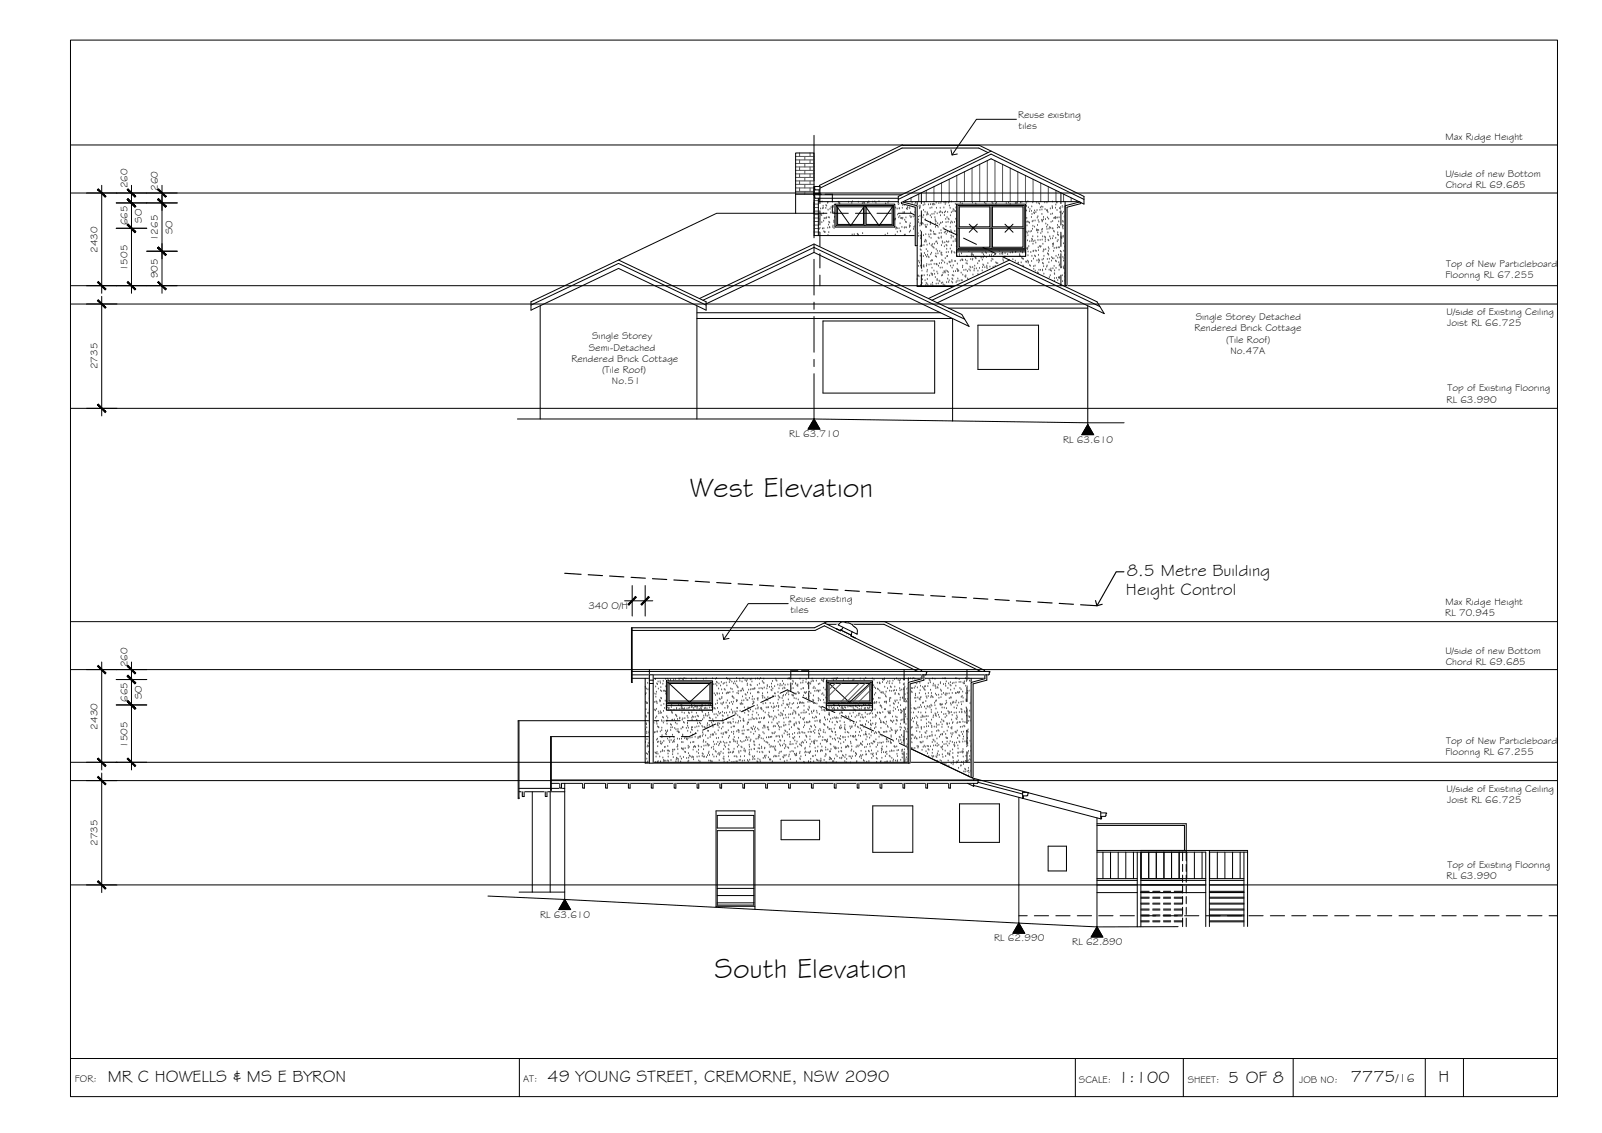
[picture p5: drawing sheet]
<svg xmlns="http://www.w3.org/2000/svg" width="420mm" height="297mm" viewBox="0 0 420 297" stroke-linecap="round" stroke-linejoin="round" font-family="sans-serif">
<defs><g id="words">
<g font-size="7.5">
<text x="181" y="130.3">West Elevation</text>
<text x="187.4" y="256.4">South Elevation</text>
</g>
<g font-size="4.5">
<text x="295.5" y="151">8.5 Metre Building</text>
<text x="295.3" y="156">Height Control</text>
<text x="28.3" y="283.6">MR C HOWELLS &amp; MS E BYRON</text>
<text x="143.6" y="283.6">49 YOUNG STREET, CREMORNE, NSW 2090</text>
<text x="293.2" y="283.9">1:100</text>
<text x="322.1" y="283.8">5 OF 8</text>
<text x="354.3" y="283.7">7775</text>
<text x="377.3" y="283.7">H</text>
</g>
<text font-size="3.2" x="366.1" y="283.7">/16</text>
<g font-size="2.6">
<text x="267" y="30.8">Reuse existing</text>
<text x="267.2" y="33.8">tiles</text>
<text x="379.1" y="36.6">Max Ridge Height</text>
<text x="379.1" y="46.4">U/side of new Bottom</text>
<text x="33.4" y="49.4" transform="rotate(-90 33.4 49.4)">260</text>
<text x="41.4" y="50" transform="rotate(-90 41.4 50)">260</text>
<text x="379.2" y="49.3">Chord RL 69.685</text>
<text x="33.4" y="59.1" transform="rotate(-90 33.4 59.1)">665</text>
<text x="37.2" y="58.3" transform="rotate(-90 37.2 58.3)">SO</text>
<text x="41.4" y="63.3" transform="rotate(-90 41.4 63.3)">1265</text>
<text x="45.2" y="61.4" transform="rotate(-90 45.2 61.4)">SO</text>
<text x="25.6" y="66.3" transform="rotate(-90 25.6 66.3)">2430</text>
<text x="33.4" y="71.1" transform="rotate(-90 33.4 71.1)">1505</text>
<text x="379.3" y="70.1">Top of New Particleboard</text>
<text x="41.4" y="72.9" transform="rotate(-90 41.4 72.9)">905</text>
<text x="379.1" y="73">Flooring RL 67.255</text>
<text x="313.6" y="83.9">Single Storey Detached</text>
<text x="379.4" y="82.7">U/side of Existing Ceiling</text>
<text x="155.3" y="89">Single Storey</text>
<text x="313.3" y="86.9">Rendered Brick Cottage</text>
<text x="321.6" y="89.8">(Tile Roof)</text>
<text x="379.5" y="85.6">Joist RL 66.725</text>
<text x="149.8" y="94.9">Rendered Brick Cottage</text>
<text x="154.4" y="91.9">Semi-Detached</text>
<text x="322.7" y="92.7">No.47A</text>
<text x="25.6" y="96.8" transform="rotate(-90 25.6 96.8)">2735</text>
<text x="157.9" y="97.8">(Tile Roof)</text>
<text x="160.5" y="100.7">No.51</text>
<text x="379.4" y="105.5">RL 63.990</text>
<text x="379.6" y="102.6">Top of Existing Flooring</text>
<text x="207" y="114.6">RL 63.710</text>
<text x="278.8" y="116.1">RL 63.610</text>
<text x="154.3" y="159.7">340 O/H</text>
<text x="207.1" y="157.8">Reuse existing</text>
<text x="207.3" y="160.7">tiles</text>
<text x="379.1" y="161.4">RL 70.945</text>
<text x="379.1" y="158.5">Max Ridge Height</text>
<text x="379.1" y="171.4">U/side of new Bottom</text>
<text x="33.4" y="174.9" transform="rotate(-90 33.4 174.9)">260</text>
<text x="379.2" y="174.3">Chord RL 69.685</text>
<text x="33.4" y="184.1" transform="rotate(-90 33.4 184.1)">665</text>
<text x="37.2" y="183.3" transform="rotate(-90 37.2 183.3)">SO</text>
<text x="25.6" y="191.3" transform="rotate(-90 25.6 191.3)">2430</text>
<text x="33.4" y="196.1" transform="rotate(-90 33.4 196.1)">1505</text>
<text x="379.1" y="197.9">Flooring RL 67.255</text>
<text x="379.3" y="195">Top of New Particleboard</text>
<text x="379.4" y="207.6">U/side of Existing Ceiling</text>
<text x="379.5" y="210.5">Joist RL 66.725</text>
<text x="25.6" y="221.8" transform="rotate(-90 25.6 221.8)">2735</text>
<text x="379.6" y="227.6">Top of Existing Flooring</text>
<text x="379.4" y="230.5">RL 63.990</text>
<text x="141.6" y="240.6">RL 63.610</text>
<text x="260.7" y="246.8">RL 62.990</text>
<text x="281.2" y="247.8">RL 62.890</text>
<text x="19.6" y="283.7">FOR:</text>
<text x="137.2" y="283.6">AT:</text>
<text x="282.9" y="283.9">SCALE:</text>
<text x="311.5" y="283.9">SHEET:</text>
<text x="340.7" y="283.9">JOB NO:</text>
</g>
</g></defs>
<!-- layer: NEWWORK -->
<g fill="none" stroke="#000" stroke-width=".26">
<path d="M259.9 39.6l-24.3 11.9v2l24.3-11.9 24.4 11.9v-2l-27.4-13.4-20.3-.1-21.7 10.6 .1 .3M208.7 50.9v-10.8h4.8v15.8M213.5 49v2.2M213.7 51.8l.2 .2M213.9 52h21.7M214.6 51.1v-.4h-1.1v11.1h27M214.6 52v9.8M214.8 49.8v.9h.2M214.8 52v.9h20.8M215 48.9l-1.5 .1 .2 .1v.6l1.3 .1M215 48.9v2.2M219 53.5h15.7v6h-15.7z"/>
<path d="M235.6 52.3l24.3-11.9 24.4 11.9M236.5 51.1h-22.9l-.1 .1 .2 .1v.5M236.9 52.9h46.1M236.9 52.8l-.5 .3M240.5 52.9v22.2h9.6M250.9 53.5h18.1v12h-18.1zM259.2 40l-2.5-1.2h-20.1l-21.6 10.5M279.3 52.9v22.2M282.9 52.8l.5 .3M250.9 65.5h18.1v1.7h-18.1zM250.9 66h18.1M165.8 176l93.9 .1-.5 .8h-93.4"/>
<path d="M165.8 165.3h48l2.4-1.2 24.5 11.9M165.8 164.6v14.3h-.2v-14.3h48l3.3-1.6h15.1l26.2 12.8-.1 .2M165.8 177.8h92.5M169.2 177.8v22.3h69v-22.3M174.8 178.5h12.1v6h-12.1zM216.2 163.3l25.5 12.5-.1 .2M216.7 178.5h12.1v6h-12.1zM216.9 163.7h14.9l25.4 12.3M220 163.7a1.33 1.33 0 0 1 2-.4 2.5 2.5 0 0 1 2.1 1.1 1.46 1.46 0 0 1 .7 1.9l-5-2.5h.2M220.4 165.4l-1-.6 1 .6 .1-.2 2.8 1.4-.1 .1 1.1 .6-1.1-.6 .3-1.1M220.5 165.2l2.8 1.4M220.9 164.9l-.5 .5 .1-.2"/>
<path d="M221.1 164.5l-.2 .4M241.8 176.9v.9h-.2M241.8 176l1.3 .1-.4 .8M254.7 177.8v26l-16.5-7.8M258.3 176.9v.9h-.2M174.8 184.5h12.1v1.7h-12.1zM174.8 185h12.1M216.7 184.5h12.1v1.7h-12.1zM216.7 185h12.1"/>
</g>
<!-- layer: BORDER -->
<path d="M18.5 10.5h390v277h-390zM18.5 277.5h390M136.2 277.5v10M282 277.5v10M310.4 277.5v10M339.2 277.5v10M373.8 277.5v10M383.8 277.5v10" fill="none" stroke="#000" stroke-width=".26"/>
<!-- layer: CEILING-FLOOR LINES -->
<g fill="none" stroke="#000" stroke-width=".26">
<path d="M18.5 38h390M18.5 50.6h390M18.5 74.9h390M18.5 79.7h390M18.5 107.1h390M18.5 175.5h390M18.5 163h390M18.5 199.8h390M18.5 204.7h390M18.5 232h297.7M317.2 232h91.3M267.2 240.1h2.2"/>
<path d="M271.3 240.1h3.7M276.9 240.1h3.8M282.5 240.1h3.8M288.1 240.1h3.8M293.8 240.1h3.7M299.4 240.1h3.8M305 240.1h3.8M310.7 240.1h3.7M316.3 240.1h3.7M321.9 240.1h3.8M327.5 240.1h3.8M333.2 240.1h3.7"/>
<path d="M338.8 240.1h3.7M344.4 240.1h3.8M350 240.1h3.8M355.7 240.1h3.7M361.3 240.1h3.7M366.9 240.1h3.8M372.5 240.1h3.8M378.2 240.1h3.7M383.8 240.1h3.7M389.4 240.1h3.8M395 240.1h3.8M400.7 240.1h3.7"/>
<path d="M406.3 240.1h2.2"/>
</g>
<!-- layer: HATCH -->
<g fill="none" stroke="#545454" stroke-width=".26">
<path d="M208.7 41h4.8M208.7 41.9h4.8M208.7 42.9h4.8M208.7 43.8h4.8M208.7 44.7h4.8M208.7 45.6h4.8M208.7 46.5h4.8M208.7 47.4h4.8M208.7 48.3h4.8M208.7 49.3h4.8M208.7 50.2h4.8M209.7 40.1v.9"/>
<path d="M209.7 41.9v1M209.7 43.8v.9M209.7 45.6v.9M209.7 47.4v.9M209.7 49.3v.9M211.1 41v.9M211.1 42.9v.9M211.1 44.7v.9M211.1 46.5v.9M211.1 48.3v1M211.1 50.2v.7M212.5 40.1v.9"/>
<path d="M212.5 41.9v1M212.5 43.8v.9M212.5 45.6v.9M212.5 47.4v.9M212.5 49.3v.9M213.5 50.8h1.1M213.5 52.6h1.1M213.5 53.5h1.1M213.5 54.4h1.1M213.5 55.3h1.1M213.5 56.3h1.1M213.5 57.2h1.1"/>
<path d="M213.5 58.1h1.1M213.5 59h1.1M213.5 59.9h1.1M214.7 57h.1M214.7 59h.1M214.8 57.5h.1M215.1 59.8h.1M215.2 54.8h.1M215.3 56.4h.1M215.5 56.5h.1M215.5 58.4h.1M215.6 53h.1"/>
<path d="M215.8 54.7h.1M215.9 54.1h.1M215.9 54.6h.1M215.9 56h.1M216 58h.1M216.1 60h.1M216.2 57.3h.1M216.4 57.4h.1M216.6 54.6h.1M216.6 53.9h.1M216.7 57.2h.1M216.7 57.1h.1"/>
<path d="M216.8 54.1h.1M217.1 53.3h.1M217.1 59.8h.1M217.1 53.1h.1M217.2 55.1h.1M217.2 57.1h.1M217.3 59h.1M217.4 58.3h.1M217.5 57.1h.1M217.6 59.7h.1M217.6 58.4h.1M217.7 54.9h.1"/>
<path d="M217.9 55.8h.1M218 54.4h.1M218.4 59.6h.1M218.5 59.3h.1M218.5 54.4h.1M218.6 54.1h.1M218.6 56h.1M218.7 58h.1M218.7 58.4h.1M218.7 55.8h.1M218.7 59.9h.1M218.9 57h.1"/>
<path d="M218.9 56h.1M219.9 53h.1M220 53.3h.1M220.2 53.5h.1M220.2 53.3h.1M222.5 53h.1M223.4 53.3h.1M223.6 52.9h.1M225.1 53h.1M226.2 53.4h.1M226.6 53.3h.1M226.7 53.3h.1"/>
<path d="M227.5 53.2h.1M227.9 52.9h.1M227.9 53.1h.1M228.9 53h.1M229.4 52.9h.1M229.7 53.3h.1M230.5 52.9h.1M232.3 53.5h.1M232.9 53.2h.1M233.1 52.9h.1M234.7 57.7h.1M234.7 59.7h.1"/>
<path d="M234.9 57.5h.1M234.9 54.5h.1M235.1 59.8h.1M235.3 54.8h.1M235.3 59.9h.1M235.4 56.3h.1M235.7 57.1h.1M235.8 60h.1M235.8 54.7h.1M235.9 54.8h.1M236 56.7h.1M236.1 58.7h.1"/>
<path d="M236.2 57.3h.1M236.4 57.3h.1M236.5 59.6h.1M236.6 57.4h.1M236.7 54.6h.1M236.7 53.9h.1M236.8 57.2h.1M236.9 55.8h.1M236.9 52.8v.1M237.2 53.8h.1M237.2 59.8h.1M237.2 55.8h.1"/>
<path d="M237.3 57.7h.1M237.3 59.7h.1M237.5 58.2h.1M237.6 57.1h.1M237.7 58.3h.1M237.7 59.7h.1M237.8 54.8h.1M237.9 54.9h.1M238 54.4h.1M238.1 54.5h.1M238.5 59.2h.1M238.5 59.6h.1"/>
<path d="M238.6 54.4h.1M238.6 54.7h.1M238.7 56.7h.1M238.7 59.3h.1M238.7 58.6h.1M238.8 55.8h.1M238.9 57.1h.1M238.9 51.9v1M239 56.9h.1M239.2 53.2h.1M239.4 54.2h.1M239.5 56.9h.1"/>
<path d="M239.7 59.6h.1M239.8 56.7h.1M239.9 53.7h.1M239.9 59.5h.1M240 55.7h.1M240 56.9h.1M240 57.6h.1M240 55.8h.1M240.1 53.3h.1M240.8 54.1h.1M240.9 58.3h.1M240.9 57.7h.1"/>
<path d="M240.9 50.9v2M241.1 54.2h.1M241.2 54.7h.1M241.2 54.5h.1M241.3 56.7h.1M241.3 59.3h.1M241.3 54h.1M241.3 58.6h.1M241.3 54.4h.1M241.7 56.6h.1M241.9 58.6h.1M242 57.1h.1"/>
<path d="M242.1 58.8h.1M242.1 53.9h.1M242.2 55.2h.1M242.2 56.5h.1M242.4 53.2h.1M242.6 53.7h.1M242.6 55.6h.1M242.6 59.1h.1M242.7 57.6h.1M242.7 59.6h.1M242.9 59.6h.1M242.9 49.9v3"/>
<path d="M243 59.6h.1M243.1 56.4h.1M243.2 59h.1M243.2 55.8h.1M243.2 56.1h.1M243.4 56.3h.1M243.5 53.7h.1M243.9 54.6h.1M244 56.6h.1M244 58.9h.1M244 58.3h.1M244 53.7h.1"/>
<path d="M244.1 58.6h.1M244.3 57.1h.1M244.4 54.5h.1M244.4 56.2h.1M244.5 53.6h.1M244.7 53.8h.1M244.9 53.5h.1M244.9 48.9v4M245 56.1h.1M245.2 53.7h.1M245.2 57.1h.1M245.2 55.7h.1"/>
<path d="M245.3 57.6h.1M245.3 58h.1M245.3 59.6h.1M245.4 58.7h.1M245.5 58.2h.1M245.5 53.2h.1M245.6 54.6h.1M245.8 56h.1M245.9 58.6h.1M246 59.6h.1M246.2 53.4h.1M246.4 55.8h.1"/>
<path d="M246.4 59h.1M246.6 54.6h.1M246.6 55.5h.1M246.7 56.6h.1M246.7 58.5h.1M246.8 53.3h.1M246.8 55.7h.1M246.9 48v4.9M247.2 55.9h.1M247.2 58.3h.1M247.4 59.9h.1M247.6 54.5h.1"/>
<path d="M247.6 53.2h.1M247.7 56.5h.1M247.7 55.8h.1M247.9 53.6h.1M247.9 53h.1M248 55.6h.1M248 57.5h.1M248.1 59.5h.1M248.1 53.2h.1M248.1 58.4h.1M248.4 57.1h.1M248.5 55.7h.1"/>
<path d="M248.7 58.3h.1M248.7 57.4h.1M248.7 53.2h.1M248.9 57.6h.1M248.9 47v5.9M249 53h.1M249 54h.1M249.2 54.6h.1M249.2 59.6h.1M249.3 56.6h.1M249.3 58.5h.1M249.5 58.2h.1"/>
<path d="M249.5 52.9h.1M249.5 55.8h.1M249.8 58.4h.1M249.9 55.5h.1M250 54.9h.1M250.2 55.1h.1M250.3 58.3h.1M250.5 55.4h.1M250.6 53.6h.1M250.6 55.5h.1M250.7 57.5h.1M250.7 54.5h.1"/>
<path d="M250.7 59.4h.1M250.8 59.3h.1M250.9 58h.1M250.9 46v6.9M251.9 53.2h.1M252.4 53.4h.1M252.9 45v7.9M254.9 44.1v8.8M255 53.2h.1M255.9 53.5h.1M256.9 43.1v9.8M258.2 53.2h.1"/>
<path d="M258.6 53.4h.1M258.9 42.1v10.8M260.2 53.2h.1M260.4 53.4h.1M260.9 42.1v10.8M261.2 53.5h.1M261.4 53.2h.1M262.9 43.1v9.8M263.9 53.4h.1M264.5 53.2h.1M265 53.5h.1M265 44.1v8.8"/>
<path d="M266.3 53.3h.1M266.6 53.3h.1M266.9 53.3h.1M266.9 45v7.9M267.7 53.2h.1M268 53h.1M269 46v6.9M269.1 53h.1M269.1 53.9h.1M269.2 53.3h.1M269.2 55.3h.1M269.2 54.1h.1"/>
<path d="M269.3 57.2h.1M269.3 58.3h.1M269.4 59.2h.1M269.6 58.2h.1M269.6 52.9h.1M269.7 54.5h.1M269.8 58.3h.1M270 55.5h.1M270 58.5h.1M270.1 54.9h.1M270.5 55.4h.1M270.5 57h.1"/>
<path d="M270.6 54.2h.1M270.7 56.2h.1M270.7 58.2h.1M270.9 53.2h.1M270.9 59.3h.1M270.9 58h.1M270.9 47v5.9M271.1 55.9h.1M271.3 56h.1M271.3 55.3h.1M271.3 59.6h.1M271.5 57.9h.1"/>
<path d="M271.7 55.7h.1M271.9 53.2h.1M272 55.2h.1M272 57.2h.1M272.1 59.1h.1M272.2 56.8h.1M272.3 57.8h.1M272.4 53.4h.1M272.5 58.3h.1M272.6 53.5h.1M272.7 55.1h.1M272.9 54.5h.1"/>
<path d="M273 48v4.9M273.2 54.3h.1M273.2 57.8h.1M273.3 56.2h.1M273.3 55h.1M273.3 58.2h.1M273.4 57.9h.1M273.5 54.3h.1M273.7 57.6h.1M273.7 57h.1M274 53.2h.1M274.1 54.9h.1"/>
<path d="M274.2 57.6h.1M274.3 58.7h.1M274.5 59.6h.1M274.5 55.3h.1M274.6 53.2h.1M274.6 55.2h.1M274.7 57.1h.1M274.7 55.4h.1M274.8 59.1h.1M274.8 55.7h.1M274.9 48.9v4M275 57.5h.1"/>
<path d="M275.3 59.7h.1M275.5 54.8h.1M275.5 59.8h.1M275.6 56.3h.1M275.7 58.3h.1M276 54.2h.1M276 60h.1M276 54.7h.1M276 56.1h.1M276 53h.1M276 54.5h.1M276.1 58.1h.1"/>
<path d="M276.4 57.3h.1M276.6 57.2h.1M276.8 57.4h.1M276.8 54.6h.1M276.8 57h.1M276.9 53.8h.1M276.9 57.2h.1M277 49.9v3M277.2 53.2h.1M277.2 55.2h.1M277.3 57.1h.1M277.3 59.8h.1"/>
<path d="M277.4 59.1h.1M277.7 59.6h.1M277.7 58.2h.1M277.8 57.1h.1M277.9 59.7h.1M277.9 54.7h.1M278 55.7h.1M278.1 54.9h.1M278.2 54.4h.1M278.6 54.1h.1M278.7 56.1h.1M278.7 59.6h.1"/>
<path d="M278.7 59.1h.1M278.7 58h.1M278.7 54.3h.1M278.8 58.3h.1M278.9 59.3h.1M278.9 50.9v2M279 55.7h.1M279.1 56.9h.1M279.2 54.5h.1M280.9 51.9v1M282.9 52.8v.1M213.5 60.8h1.1"/>
<path d="M214.8 61h.1M214.9 60.1h.1M215.7 60h.1M216.1 60.8h.1M216.3 60.9h.1M216.4 60.9h.1M217.2 61.7h.1M217.4 61h.1M223.5 61.6h.1M224 61.5h.1M224.9 61.4h.1M224.9 61.5h.1"/>
<path d="M225.1 61.7h.1M226.2 61.2h.1M232.2 61.7h.1M232.8 61.3h.1M234.8 61.6h.1M235 60.1h.1M235.3 60.9h.1M236.1 60.6h.1M236.2 60.7h.1M237.2 61.7h.1M237.4 61.7h.1M238.5 60.9h.1"/>
<path d="M238.8 60.6h.1M239.6 60.1h.1M240.5 73.3h.1M240.6 61.1h.1M240.7 72.3h.1M240.8 61.2h.1M240.8 61.9h.1M240.8 72.4h.1M240.9 69.8h.1M241 68.5h.1M241 72.6h.1M241.1 69h.1"/>
<path d="M241.3 67.2h.1M241.3 64.7h.1M241.4 61.9h.1M241.4 65.5h.1M241.4 60.6h.1M241.4 75h.1M241.5 62.6h.1M241.5 69.8h.1M241.5 74.9h.1M241.5 64.5h.1M241.6 65.7h.1M241.6 66.5h.1"/>
<path d="M241.6 68.4h.1M241.7 60.9h.1M241.7 62.1h.1M241.7 70.4h.1M241.8 72.4h.1M241.8 64.5h.1M241.8 71.1h.1M241.8 74.3h.1M241.9 72.3h.1M241.9 73.4h.1M242.2 69.9h.1M242.2 67.3h.1"/>
<path d="M242.2 61.8h.1M242.3 69.7h.1M242.3 64.4h.1M242.3 70.1h.1M242.4 72.3h.1M242.5 66.5h.1M242.5 63.4h.1M242.6 73.6h.1M242.7 63h.1M242.7 67h.1M242.8 61.5h.1M242.8 74.8h.1"/>
<path d="M242.9 63.5h.1M242.9 63.2h.1M242.9 74.3h.1M242.9 65.4h.1M243 69.8h.1M243 67.4h.1M243.1 69.4h.1M243.1 74.5h.1M243.1 71.3h.1M243.1 64.3h.1M243.2 73.3h.1M243.2 72.2h.1"/>
<path d="M243.2 70.9h.1M243.3 66.9h.1M243.3 66h.1M243.3 74.8h.1M243.4 67.4h.1M243.6 61.6h.1M243.6 67.6h.1M243.7 69.5h.1M243.7 62.2h.1M243.8 64h.1M243.8 72.3h.1M244 60.5h.1"/>
<path d="M244.1 66.8h.1M244.1 60.5h.1M244.1 61.5h.1M244.1 68.5h.1M244.2 74.7h.1M244.2 62.5h.1M244.2 69.4h.1M244.2 60.7h.1M244.2 71.8h.1M244.2 64.4h.1M244.3 66.4h.1M244.4 68.3h.1"/>
<path d="M244.4 72h.1M244.4 70.3h.1M244.5 72.3h.1M244.5 64.7h.1M244.5 64.1h.1M244.5 68.4h.1M244.6 74.2h.1M244.6 72h.1M244.6 74.9h.1M244.8 64.9h.1M244.8 60.9h.1M244.9 61.4h.1"/>
<path d="M244.9 71h.1M244.9 65.1h.1M245 69.3h.1M245.1 64h.1M245.1 61.5h.1M245.1 71.9h.1M245.3 72.8h.1M245.3 67.3h.1M245.4 61.5h.1M245.5 66.6h.1M245.5 63.5h.1M245.5 65.4h.1"/>
<path d="M245.5 74.5h.1M245.5 69.3h.1M245.6 67.4h.1M245.7 69.4h.1M245.7 63.4h.1M245.7 71.3h.1M245.7 69.5h.1M245.8 73.6h.1M245.8 73.3h.1M245.8 65.9h.1M245.9 63.9h.1M245.9 71.8h.1"/>
<path d="M246 66.5h.1M246.1 74.4h.1M246.1 62.4h.1M246.2 69.8h.1M246.3 62.6h.1M246.3 73.7h.1M246.3 61.2h.1M246.4 69.1h.1M246.5 66h.1M246.5 73.9h.1M246.6 70.3h.1M246.8 60.5h.1"/>
<path d="M246.8 66.4h.1M246.9 62.4h.1M246.9 61.2h.1M246.9 62.2h.1M246.9 66.8h.1M246.9 74.3h.1M246.9 64.4h.1M246.9 69h.1M247 66.4h.1M247 72.3h.1M247 68.3h.1M247 67h.1"/>
<path d="M247.1 70.3h.1M247.1 63.4h.1M247.2 72.2h.1M247.2 74.2h.1M247.3 63.7h.1M247.3 68.5h.1M247.3 71.6h.1M247.4 74.7h.1M247.6 60.1h.1M247.6 71.2h.1M247.7 61.1h.1M247.7 64.7h.1"/>
<path d="M247.7 68.9h.1M247.8 63.7h.1M247.8 74.9h.1M247.8 71.4h.1M247.9 71.6h.1M247.9 67.8h.1M248 60.9h.1M248.1 71h.1M248.2 61.4h.1M248.2 64.3h.1M248.2 66.2h.1M248.2 63.4h.1"/>
<path d="M248.3 74.1h.1M248.3 65.4h.1M248.3 64.5h.1M248.4 67.3h.1M248.4 69.3h.1M248.5 60.9h.1M248.5 71.2h.1M248.5 67.2h.1M248.5 73.2h.1M248.6 63.6h.1M248.7 71.5h.1M248.7 72.2h.1"/>
<path d="M248.7 66.2h.1M248.8 74.1h.1M248.8 63.4h.1M248.9 68.7h.1M248.9 73.6h.1M249.1 60.9h.1M249.1 68.9h.1M249.1 68.8h.1M249.2 65.3h.1M249.3 69.8h.1M249.4 60.5h.1M249.5 62.5h.1"/>
<path d="M249.5 61.8h.1M249.5 64.4h.1M249.5 66.1h.1M249.6 66.4h.1M249.6 60.8h.1M249.6 73.9h.1M249.6 68.3h.1M249.6 65.9h.1M249.6 62h.1M249.7 68.7h.1M249.7 70.3h.1M249.7 73.1h.1"/>
<path d="M249.8 72.2h.1M249.8 74.2h.1M249.9 73.3h.1M250 63.4h.1M250 69.7h.1M250 62.2h.1M250.1 71.3h.1M250.1 72.3h.1M250.2 66.2h.1M250.4 60.7h.1M250.4 66.4h.1M250.5 68.5h.1"/>
<path d="M250.5 68.6h.1M250.5 63.3h.1M250.5 62.8h.1M250.6 71.2h.1M250.8 74.1h.1M250.8 61.4h.1M250.8 64.7h.1M250.9 63.3h.1M250.9 65.5h18.1v1.7h-18.1zM251 73.8h.1M251 70.6h.1M251 67.3h.1"/>
<path d="M251.1 69.2h.1M251.1 71.2h.1M251.2 70.8h.1M251.2 73.1h.1M251.3 71h.1M251.4 71.1h.1M251.5 73.7h.1M251.6 66.8h.1M251.7 67.2h.1M251.9 68.4h.1M252.1 71.6h.1M252.1 73.6h.1"/>
<path d="M252.2 66.5h.1M252.3 68.1h.1M252.4 73.6h.1M252.4 68.2h.1M252.4 68.3h.1M252.4 70.2h.1M252.5 69.8h.1M252.5 72.1h.1M252.5 68.3h.1M252.8 70.9h.1M253.1 72.5h.1M253.2 68.2h.1"/>
<path d="M253.3 72.7h.1M253.3 72.3h.1M253.3 70.8h.1M253.4 69.1h.1M253.6 67.3h.1M253.6 68.5h.1M253.7 69.2h.1M253.7 71.2h.1M253.8 73.1h.1M254.1 65.9h.1M254.2 70.7h.1M254.4 70h.1"/>
<path d="M254.5 71h.1M254.6 68h.1M254.6 70.2h.1M254.8 66.8h.1M254.8 67.2h.1M254.9 66.5h.1M255 68.2h.1M255.1 70.1h.1M255.1 66.9h.1M255.1 68h.1M255.2 72.1h.1M255.3 67h.1"/>
<path d="M255.5 71h.1M255.5 70.5h.1M255.6 69.8h.1M255.7 67.6h.1M255.9 67.7h.1M256 67.9h.1M256.1 70.5h.1M256.4 69.1h.1M256.5 71.1h.1M256.5 72h.1M256.8 68.5h.1M256.9 70.4h.1"/>
<path d="M257.3 67.7h.1M257.6 66.4h.1M257.6 71h.1M257.6 68.2h.1M257.7 70.2h.1M257.8 69.5h.1M257.9 67.6h.1M257.9 66.8h.1M258 69.6h.1M258.1 67.2h.1M258.3 70.2h.1M258.5 66.3h.1"/>
<path d="M258.7 67.5h.1M258.7 66.4h.1M258.8 70.1h.1M258.8 69.8h.1M258.9 70.4h.1M259.1 69.1h.1M259.5 67h.1M259.6 70h.1M260 68.5h.1M260 67h.1M260.1 67.3h.1M260.2 68h.1"/>
<path d="M260.2 66.4h.1M260.4 68.1h.1M260.5 70.1h.1M260.6 67.2h.1M260.9 66.8h.1M261 69.8h.1M261.1 66.8h.1M261.2 68.9h.1M261.4 69.1h.1M261.7 69.1h.1M261.9 65.7h.1M262.1 65.9h.1"/>
<path d="M262.2 66.7h.1M262.8 66.6h.1M262.9 66.3h.1M263 66.7h.1M263 68.1h.1M263.1 68.5h.1M263.6 67.4h.1M263.6 66.5h.1M264.3 66.8h.1M265 66.3h.1M265.5 66.2h.1M265.6 66.3h.1"/>
<path d="M265.6 68.1h.1M266.3 68.5h.1M266.3 66.1h.1M267 69h.1M267.1 69h.1M267.4 67h.1M267.4 66.8h.1M267.6 67.2h.1M267.7 65.9h.1M267.8 68.9h.1M268 67.7h.1M268.2 67.9h.1"/>
<path d="M268.2 66.3h.1M268.2 65.9h.1M268.3 69.8h.1M268.4 68h.1M268.5 69.9h.1M269 62.1h.1M269 68.7h.1M269.1 60.9h.1M269.2 68.7h.1M269.3 65.2h.1M269.4 61.2h.1M269.5 68.5h.1"/>
<path d="M269.5 63.1h.1M269.5 65.4h.1M269.5 65.1h.1M269.6 61.8h.1M269.6 67h.1M269.6 66.1h.1M269.7 69h.1M269.7 60.8h.1M269.7 68.7h.1M269.8 64.7h.1M270.1 69.6h.1M270.1 63.4h.1"/>
<path d="M270.2 60.8h.1M270.2 69.8h.1M270.3 66.2h.1M270.5 60.7h.1M270.6 68.6h.1M270.6 63.3h.1M270.6 62.7h.1M270.6 67.2h.1M270.8 62.9h.1M270.8 60.1h.1M270.9 62.1h.1M270.9 64h.1"/>
<path d="M271 66h.1M271 63.4h.1M271 65.9h.1M271 67.9h.1M271.1 69.9h.1M271.1 70.6h.1M271.4 67.1h.1M271.4 63.2h.1M271.5 69.8h.1M271.5 71.1h.1M271.5 65.8h.1M271.6 67.3h.1"/>
<path d="M271.7 63.7h.1M271.8 65.9h.1M271.9 60.5h.1M271.9 60.3h.1M272 68.4h.1M272.1 60.4h.1M272.1 71.5h.1M272.2 61.1h.1M272.2 62.1h.1M272.2 63h.1M272.3 65h.1M272.3 71.7h.1"/>
<path d="M272.4 66.9h.1M272.4 65.7h.1M272.4 60.4h.1M272.4 68.9h.1M272.4 68.1h.1M272.5 70.9h.1M272.5 68.3h.1M272.6 68.5h.1M272.7 64.6h.1M272.8 63h.1M272.9 64.8h.1M272.9 70.9h.1"/>
<path d="M273 61.2h.1M273 64.7h.1M273.2 60.3h.1M273.3 68.2h.1M273.3 60.8h.1M273.3 62.9h.1M273.4 60.1h.1M273.4 70.8h.1M273.4 71h.1M273.4 69h.1M273.5 62.1h.1M273.5 64h.1"/>
<path d="M273.6 66h.1M273.6 69.2h.1M273.6 68h.1M273.7 69.9h.1M273.8 65.5h.1M273.8 65.6h.1M273.8 71.9h.1M273.8 67.2h.1M274 62.2h.1M274.1 63.4h.1M274.2 62.8h.1M274.2 62.3h.1"/>
<path d="M274.2 70.7h.1M274.3 65.4h.1M274.5 70h.1M274.6 60.1h.1M274.6 69.7h.1M274.7 68h.1M274.8 66.6h.1M274.8 61h.1M274.9 63h.1M274.9 66.7h.1M275 65h.1M275 65.9h.1"/>
<path d="M275 66.9h.1M275 63.1h.1M275.1 68.9h.1M275.1 65.3h.1M275.1 60.1h.1M275.2 70.8h.1M275.2 72.8h.1M275.2 68h.1M275.3 62.1h.1M275.4 72.3h.1M275.5 62.6h.1M275.5 70.9h.1"/>
<path d="M275.6 70.5h.1M275.7 71.1h.1M275.8 68.4h.1M275.8 67.5h.1M276 67.8h.1M276.1 62.6h.1M276.1 64.1h.1M276.1 60h.1M276.1 70.5h.1M276.1 64.7h.1M276.2 62h.1M276.3 64.2h.1"/>
<path d="M276.3 63.9h.1M276.3 65.9h.1M276.4 60.6h.1M276.4 67.9h.1M276.5 69.8h.1M276.5 65.1h.1M276.5 60.8h.1M276.5 71.8h.1M276.5 73h.1M276.6 73.7h.1M276.6 71h.1M276.6 71.9h.1"/>
<path d="M276.8 68.5h.1M276.9 62.5h.1M277 70.4h.1M277 67.2h.1M277 65.1h.1M277 68.6h.1M277.1 73h.1M277.1 65h.1M277.3 63.4h.1M277.4 61.6h.1M277.4 61h.1M277.4 67.7h.1"/>
<path d="M277.4 73.5h.1M277.5 63h.1M277.6 65h.1M277.6 61.7h.1M277.6 72.8h.1M277.6 66.9h.1M277.7 68.9h.1M277.8 70.8h.1M277.8 69.7h.1M277.8 73h.1M277.8 72.8h.1M277.8 65h.1"/>
<path d="M277.9 72.8h.1M277.9 69.4h.1M277.9 67.6h.1M278.1 65.9h.1M278.2 66h.1M278.3 62.3h.1M278.3 66.1h.1M278.3 70.2h.1M278.5 62.6h.1M278.5 62.1h.1M278.6 72.3h.1M278.7 73.8h.1"/>
<path d="M278.8 67.5h.1M278.8 60h.1M278.8 62.2h.1M278.9 61.9h.1M278.9 70.1h.1M278.9 63.9h.1M278.9 70.4h.1M278.9 68.4h.1M279 65.9h.1M279 67.8h.1M279.1 69.8h.1M279.1 70.5h.1"/>
<path d="M279.2 71.7h.1M279.2 64.8h.1M279.2 66.9h.1M279.2 73.7h.1M279.3 72.7h.1M279.3 64.6h.1M169.9 179.1h.1M170.4 179.1h.1M170.6 179.1h.1M170.7 179.4h.1M171.2 179h.1M171.2 178.4h.1"/>
<path d="M171.8 178.1h.1M171.9 178.1h.1M172.3 179.3h.1M172.4 179.5h.1M172.6 178.8h.1M173.1 178.7h.1M173.2 179.1h.1M173.8 179.4h.1M174 178.6h.1M174.6 178.1h.1M175 178.1h.1M175.3 178.4h.1"/>
<path d="M175.9 178.4h.1M176.7 178.3h.1M177.2 178.1h.1M178.1 178.1h.1M178.2 178.1h.1M178.6 178h.1M179 178.1h.1M179.2 178.3h.1M179.4 177.9h.1M179.9 178h.1M181.3 178.1h.1M182.6 178h.1"/>
<path d="M184.5 178.1h.1M185.2 178h.1M186.9 177.9h.1M187.2 179.5h.1M187.7 178.1h.1M187.7 179.4h.1M187.9 178.9h.1M187.9 177.9h.1M188 179.8h.1M188.1 179h.1M188.6 179.3h.1M189 179.8h.1"/>
<path d="M189.2 178.9h.1M189.7 179.4h.1M189.9 179.1h.1M190.5 179.1h.1M190.6 177.9h.1M190.6 179.8h.1M190.8 178.1h.1M191.3 179h.1M191.3 178.3h.1M191.5 178.4h.1M191.9 178.8h.1M192.4 179.3h.1"/>
<path d="M192.7 178.8h.1M192.8 179.4h.1M193.2 177.9h.1M193.2 178.7h.1M193.2 179.8h.1M194 178.1h.1M194 178.6h.1M194.6 178.8h.1M194.9 177.9h.1M195.4 178.4h.1M195.8 178.7h.1M195.9 178.3h.1"/>
<path d="M196 179.7h.1M196 179.3h.1M196.8 178.2h.1M196.8 179.6h.1M197 179.8h.1M197.2 178.1h.1M197.2 178.8h.1M198.1 178h.1M198.6 179.7h.1M198.7 178h.1M199.1 178.1h.1M199.2 179.3h.1"/>
<path d="M199.5 177.9h.1M199.9 178.7h.1M200.2 179h.1M200.3 178h.1M200.3 179.2h.1M201.2 179.7h.1M202.3 179.3h.1M202.6 178.7h.1M203.5 178h.1M203.5 178.4h.1M203.7 178.6h.1M204 179.6h.1"/>
<path d="M204.6 179.8h.1M204.6 179.4h.1M205.1 179.8h.1M205.2 178.7h.1M205.5 179.3h.1M205.9 179.7h.1M206.6 179.6h.1M206.7 178h.1M207 177.9h.1M207.1 178h.1M207.3 179.5h.1M207.8 179.4h.1"/>
<path d="M207.9 178.6h.1M208 178.9h.1M208.6 179.3h.1M209 179.8h.1M209.2 180h.1M209.2 179.6h.1M209.8 178h.1M210 179.1h.1M210.6 179.1h.1M210.6 178.5h.1M211.4 178.9h.1M211.4 178.3h.1"/>
<path d="M211.8 179.3h.1M212 179.5h.1M212.4 179.2h.1M212.6 179.4h.1M212.8 178.8h.1M213 178h.1M213.2 178.6h.1M213.3 178.7h.1M214.1 178.6h.1M214.6 179.5h.1M215 179.3h.1M215.5 178.4h.1"/>
<path d="M215.8 178.6h.1M215.9 178.4h.1M216 178.8h.1M216 178.3h.1M216.1 178h.1M216.9 178.2h.1M217.8 178.8l-.7 .8M218.2 178h.1M218.6 178.4h.1M218.8 178h.1M219.2 178h.1M219.3 178h.1"/>
<path d="M219.4 178.2h.1M219.4 178.8l-2.3 2.3M219.6 177.9h.1M221 178.8l-3.9 3.9M221.2 178.4h.1M222.5 178h.1M223.7 178.4h.1M224 178.3h.1M225.6 178h.1M225.7 178.8l-5.3 5.3M226.6 178.3h.1M227.1 177.8h.1"/>
<path d="M227.3 178.8l-5.4 5.3M228.5 179.2l-5 4.9M228.8 178h.1M229.1 179.8h.1M229.2 178.3h.1M230.1 179.1h.1M230.6 179h.1M230.7 179.2h.1M230.8 179.3h.1M231.5 178.9h.1M231.5 178.2h.1M231.7 178.4h.1"/>
<path d="M232 178h.1M232 178.2h.1M232.5 179.2h.1M232.8 178.7h.1M233.2 179.2h.1M233.4 178.7h.1M234 179.3h.1M234.2 178.6h.1M234.6 178.2h.1M235.1 178h.1M235.6 178.4h.1M235.9 178.6h.1"/>
<path d="M236 179.1h.1M236.1 178.3h.1M236.9 178.2h.1M236.9 179.5h.1M237.1 179.3h.1M237.1 179.7h.1M237.2 178.2h.1M238.3 178h.1M238.7 179.1h.1M238.8 178h.1M239.3 178h.1M239.7 177.9h.1"/>
<path d="M240 178.1h.1M240.3 179.3h.1M240.3 178.9h.1M240.5 179.1h.1M241.2 179.1h.1M241.4 179.9h.1M241.5 178h.1M242.6 178h.1M243.3 180h.1M243.5 179.3h.1M243.7 178.3h.1M243.9 178.5h.1"/>
<path d="M244 179h.1M244.6 178h.1M244.7 179.8h.1M244.8 179.3h.1M245.2 178.1h.1M245.2 179.7h.1M246.1 179.6h.1M246.6 179.3h.1M246.7 179h.1M247.3 177.9h.1M247.4 179.5h.1M247.8 178h.1"/>
<path d="M248 178h.1M248 179.4h.1M248 179.9h.1M248.2 178.7h.1M248.8 179.3h.1M249.2 179.7h.1M249.3 179h.1M249.4 179.8h.1M249.8 179.3h.1M250.2 179.1h.1M250.6 177.9h.1M250.7 179.9h.1"/>
<path d="M250.7 179h.1M250.9 178h.1M251.6 178.9h.1M251.6 178.2h.1M252 178.9h.1M252.6 179.1h.1M252.8 179.3h.1M252.9 178.7h.1M252.9 179.3h.1M253.2 177.9h.1M253.3 179.9h.1M253.5 178.7h.1"/>
<path d="M254.1 178h.1M254.3 178.6h.1M254.7 178.9h.1M169.2 180.2h.1M169.3 191.3h.1M169.3 182.2h.1M169.3 194.7h.1M169.4 184.1h.1M169.4 187.7h.1M169.4 186.1h.1M169.4 181.8h.1M169.5 188h.1"/>
<path d="M169.5 189.7h.1M169.5 180.7h.1M169.5 184.5h.1M169.6 190h.1M169.6 197.6h.1M169.6 191.9h.1M169.6 192.3h.1M169.6 190.8h.1M169.6 184.3h.1M169.6 199h.1M169.7 193.9h.1M169.7 195.8h.1"/>
<path d="M169.8 197.8h.1M169.8 184.4h.1M169.9 199.8h.1M169.9 195.6h.1M169.9 187h.1M169.9 180.8h.1M170 187h.1M170 194.9h.1M170.1 195.7h.1M170.1 197.2h.1M170.2 192.1h.1M170.3 183.2h.1"/>
<path d="M170.4 184.4h.1M170.4 188.7h.1M170.4 192.2h.1M170.4 193.4h.1M170.5 187h.1M170.5 194.9h.1M170.6 188.8h.1M170.6 200h.1M170.7 181.1h.1M170.7 185.2h.1M170.7 183.1h.1M170.8 185h.1"/>
<path d="M170.8 181.7h.1M170.8 189.6h.1M170.9 187h.1M170.9 189.5h.1M170.9 188.9h.1M170.9 199.8h.1M170.9 197.4h.1M170.9 181.8h.1M170.9 196.5h.1M171 190.9h.1M171.1 192.8h.1M171.1 194.8h.1"/>
<path d="M171.1 185.8h.1M171.1 181.9h.1M171.2 196.8h.1M171.2 193.1h.1M171.2 198.7h.1M171.3 195.9h.1M171.3 186.9h.1M171.3 181.6h.1M171.4 194.7h.1M171.4 193.2h.1M171.4 189.5h.1M171.5 197.4h.1"/>
<path d="M171.5 189.6h.1M171.5 181.9h.1M171.6 192.1h.1M171.7 186.2h.1M171.7 184.2h.1M171.8 192h.1M171.9 199.9h.1M171.9 186.3h.1M171.9 197.5h.1M172 180.1h.1M172 188.3h.1M172 182.8h.1"/>
<path d="M172 182h.1M172.1 198.5h.1M172.1 184h.1M172.1 197.6h.1M172.2 186h.1M172.2 181.5h.1M172.2 187.9h.1M172.2 189.4h.1M172.2 194h.1M172.3 184.1h.1M172.3 189.9h.1M172.3 197.2h.1"/>
<path d="M172.3 184.5h.1M172.3 192h.1M172.4 191.8h.1M172.4 199.8h.1M172.4 193.8h.1M172.5 194.7h.1M172.5 195.8h.1M172.5 190.6h.1M172.6 197.7h.1M172.6 199.7h.1M172.7 186.7h.1M172.7 180.7h.1"/>
<path d="M172.7 190.7h.1M172.7 194.6h.1M172.8 190.8h.1M172.8 187.1h.1M173 183.7h.1M173 198.5h.1M173.1 184h.1M173.2 187h.1M173.2 191.9h.1M173.2 186.6h.1M173.2 183.8h.1M173.2 199.7h.1"/>
<path d="M173.3 181.1h.1M173.3 195h.1M173.3 194.5h.1M173.3 197.2h.1M173.3 183.1h.1M173.3 180.3h.1M173.4 185h.1M173.4 187h.1M173.4 195.1h.1M173.5 183.2h.1M173.5 188.9h.1M173.5 181.3h.1"/>
<path d="M173.6 191.6h.1M173.6 190.9h.1M173.6 193.4h.1M173.6 189.2h.1M173.6 192.9h.1M173.7 197.1h.1M173.7 194.8h.1M173.8 196.8h.1M173.8 188.1h.1M173.8 198.7h.1M174 189.6h.1M174 188.2h.1"/>
<path d="M174 186.5h.1M174 199.4h.1M174.1 181.2h.1M174.1 194.4h.1M174.1 199.7h.1M174.1 184.7h.1M174.1 189.1h.1M174.2 197h.1M174.2 199.5h.1M174.3 185.7h.1M174.3 181.2h.1M174.3 196h.1"/>
<path d="M174.4 195.9h.1M174.5 183.8h.1M174.5 181.4h.1M174.5 191.7h.1M174.6 192.5h.1M174.6 180.1h.1M174.6 199.6h.1M174.7 181.9h.1M174.7 182h.1M174.8 184h.1M174.8 192.7h.1M174.8 184.5h12.1v1.7h-12.1z"/>
<path d="M174.8 192.1h.1M174.8 185.9h.1M174.9 189.1h.1M174.9 187.9h.1M174.9 189.8h.1M175 189h.1M175 191.8h.1M175 196.9h.1M175.1 193.8h.1M175.1 191.6h.1M175.1 185.6h.1M175.1 188.3h.1"/>
<path d="M175.1 195.7h.1M175.2 199.5h.1M175.2 197.7h.1M175.2 198.5h.1M175.3 199.6h.1M175.3 185.8h.1M175.4 196.9h.1M175.4 186.3h.1M175.5 194.2h.1M175.5 185.7h.1M175.5 197.1h.1M175.6 194.7h.1"/>
<path d="M175.6 193.5h.1M175.9 190h.1M175.9 191.5h.1M175.9 186.2h.1M175.9 190.8h.1M176 199.4h.1M176 194.1h.1M176.1 190.2h.1M176.1 185.5h.1M176.1 184.9h.1M176.2 186.6h.1M176.2 186.9h.1"/>
<path d="M176.3 188.8h.1M176.3 190.8h.1M176.3 187h.1M176.4 192.8h.1M176.4 196.7h.1M176.4 197.9h.1M176.4 197.2h.1M176.5 194.7h.1M176.5 196.7h.1M176.6 198.6h.1M176.6 194.4h.1M176.8 186.1h.1"/>
<path d="M176.8 193.4h.1M176.8 194h.1M176.8 194.6h.1M176.9 188.8h.1M176.9 196.6h.1M177 191h.1M177.2 189.6h.1M177.2 187.5h.1M177.3 199.7h.1M177.3 191.3h.1M177.4 199.2h.1M177.4 187.7h.1"/>
<path d="M177.4 185.9h.1M177.4 198.8h.1M177.5 185.7h.1M177.5 187.9h.1M177.6 189.9h.1M177.6 195.9h.1M177.6 191.8h.1M177.6 199h.1M177.7 193.8h.1M177.7 188.6h.1M177.7 195.4h.1M177.7 195.7h.1"/>
<path d="M177.8 196.5h.1M177.8 197.7h.1M177.8 191.3h.1M177.9 199.6h.1M177.9 199.1h.1M178 192.1h.1M178 191.9h.1M178 184.9h.1M178.1 185.9h.1M178.1 192.1h.1M178.2 193.8h.1M178.3 188.5h.1"/>
<path d="M178.3 188.3h.1M178.4 198.5h.1M178.5 185h.1M178.5 199.8h.1M178.6 191.1h.1M178.7 185.9h.1M178.7 185.7h.1M178.7 185.2h.1M178.7 199h.1M178.7 193.8h.1M178.7 196.3h.1M178.8 194.7h.1"/>
<path d="M178.8 184.9h.1M178.8 185.4h.1M178.9 186.9h.1M178.9 188.8h.1M178.9 196.5h.1M179 190.8h.1M179 185.8h.1M179 192.9h.1M179.1 192.7h.1M179.1 188.5h.1M179.1 194.7h.1M179.1 190.8h.1"/>
<path d="M179.2 196.3h.1M179.2 196.6h.1M179.2 186h.1M179.2 198.6h.1M179.3 189.4h.1M179.5 189.6h.1M179.5 187h.1M179.5 185.8h.1M179.6 193.6h.1M179.6 186h.1M179.6 188.4h.1M179.6 197.2h.1"/>
<path d="M179.7 196.3h.1M179.8 197.3h.1M179.9 193.4h.1M180 191h.1M180.1 193.8h.1M180.1 198.9h.1M180.2 185.8h.1M180.2 187.8h.1M180.2 194h.1M180.3 189.8h.1M180.3 189.6h.1M180.3 190.4h.1"/>
<path d="M180.4 191.7h.1M180.4 193.7h.1M180.4 188.3h.1M180.4 199.7h.1M180.5 195.6h.1M180.5 196.2h.1M180.5 190.9h.1M180.6 197.6h.1M180.6 186.9h.1M180.6 199.6h.1M180.6 198.8h.1M180.6 185.7h.1"/>
<path d="M180.7 195.9h.1M180.8 187.1h.1M180.8 198.2h.1M180.9 185.6h.1M181 193.5h.1M181 198.4h.1M181.1 194.8h.1M181.1 192.1h.1M181.4 190.8h.1M181.4 191.3h.1M181.4 184.9h.1M181.4 185.5h.1"/>
<path d="M181.4 186.9h.1M181.4 198.7h.1M181.4 188.3h.1M181.5 193.4h.1M181.5 185.4h.1M181.5 188.8h.1M181.5 191.5h.1M181.6 198.5h.1M181.6 190.8h.1M181.7 192.7h.1M181.7 187.9h.1M181.7 194.7h.1"/>
<path d="M181.8 196.7h.1M181.8 188.1h.1M181.8 185.7h.1M181.8 198.6h.1M181.9 196h.1M181.9 199.2h.1M182 194.6h.1M182 186.2h.1M182.1 184.6h.1M182.1 195.7h.1M182.2 185.4h.1M182.3 190.8h.1"/>
<path d="M182.3 193.3h.1M182.3 195.9h.1M182.3 188h.1M182.4 185.2h.1M182.4 195.9h.1M182.4 192.3h.1M182.6 185.4h.1M182.7 187h.1M182.7 188.8h.1M182.8 190.6h.1M182.8 197.2h.1M182.8 185.8h.1"/>
<path d="M182.8 198.5h.1M182.8 189h.1M182.9 187.8h.1M183 189.7h.1M183 185.4h.1M183 191.7h.1M183.1 193.6h.1M183.1 193.4h.1M183.1 195.6h.1M183.2 187.9h.1M183.2 197.6h.1M183.2 196.7h.1"/>
<path d="M183.2 195.8h.1M183.3 199.5h.1M183.3 190.5h.1M183.4 198.4h.1M183.4 186h.1M183.4 193.2h.1M183.5 189.6h.1M183.6 199.7h.1M183.6 185.2h.1M183.6 193.4h.1M183.7 193.1h.1M183.7 189.8h.1"/>
<path d="M183.8 185.7h.1M183.9 195.9h.1M183.9 185.9h.1M184 186.3h.1M184.1 185.4h.1M184.1 190.4h.1M184.1 184.8h.1M184.1 185.2h.1M184.2 186.5h.1M184.2 198.3h.1M184.2 186.8h.1M184.2 197.6h.1"/>
<path d="M184.2 193.1h.1M184.3 188.7h.1M184.3 192.1h.1M184.3 190.7h.1M184.4 192.6h.1M184.4 197.8h.1M184.5 194.6h.1M184.5 196.5h.1M184.5 194.2h.1M184.6 187.7h.1M184.6 198.5h.1M184.6 195.6h.1"/>
<path d="M184.6 188.3h.1M184.7 198.5h.1M184.7 190.7h.1M184.7 185.8h.1M184.9 190.9h.1M185 185.1h.1M185 185.7h.1M185 192.9h.1M185 187.3h.1M185.1 187.7h.1M185.1 194.6h.1M185.2 195.6h.1"/>
<path d="M185.3 198.6h.1M185.4 185.8h.1M185.4 190.8h.1M185.5 187.8h.1M185.5 190.2h.1M185.5 195.1h.1M185.6 189.7h.1M185.6 198.1h.1M185.6 191.7h.1M185.7 193.6h.1M185.7 195.3h.1M185.7 195.6h.1"/>
<path d="M185.8 184.7h.1M185.8 197.6h.1M185.8 187h.1M185.8 191.7h.1M185.9 199.5h.1M185.9 187.6h.1M185.9 197.2h.1M186 195.4h.1M186 184.8h.1M186 190.2h.1M186.1 188.2h.1M186.1 198h.1"/>
<path d="M186.1 185.6h.1M186.3 193.4h.1M186.3 188.4h.1M186.3 199.5h.1M186.3 184.9h.1M186.4 192.8h.1M186.5 199.7h.1M186.6 196.1h.1M186.6 189.5h.1M186.7 185.6h.1M186.8 199.7h.1M186.8 184.8h.1"/>
<path d="M186.8 192.7h.1M186.8 185.3h.1M186.8 190.1h.1M186.9 186.7h.1M186.9 184.8h.1M186.9 185.6h.1M186.9 197.9h.1M186.9 188.7h.1M187 192.7h.1M187 185.7h.1M187 190.6h.1M187 192.8h.1"/>
<path d="M187.1 192.6h.1M187.1 195.9h.1M187.1 194.6h.1M187.1 189.2h.1M187.2 196.5h.1M187.2 198.5h.1M187.3 187.4h.1M187.3 181.9h.1M187.4 195.3h.1M187.4 185.8h.1M187.5 192.1h.1M187.5 185.9h.1"/>
<path d="M187.6 197h.1M187.7 182.3h.1M187.7 184.7h.1M187.8 192.6h.1M187.8 188.2h.1M187.8 197.2h.1M187.8 187.3h.1M187.9 195.2h.1M187.9 198.5h.1M187.9 193.6h.1M188.1 181.8h.1M188.1 183.8h.1"/>
<path d="M188.1 182h.1M188.1 190.2h.1M188.2 184.5h.1M188.2 185.7h.1M188.2 189.9h.1M188.2 187.7h.1M188.3 194.6h.1M188.3 189.6h.1M188.3 197.8h.1M188.3 190.3h.1M188.4 191.6h.1M188.4 193.6h.1"/>
<path d="M188.4 186.7h.1M188.5 180.6h.1M188.5 195.5h.1M188.6 197.5h.1M188.6 190.8h.1M188.6 199.4h.1M188.6 187.2h.1M188.7 181.9h.1M188.7 183.3h.1M188.7 198h.1M188.7 195.1h.1M188.8 189.8h.1"/>
<path d="M188.8 197.7h.1M188.9 183.4h.1M188.9 194.6h.1M189 187h.1M189.1 184.5h.1M189.1 197.2h.1M189.1 194.7h.1M189.2 192.4h.1M189.2 191.1h.1M189.3 180.9h.1M189.3 183.2h.1M189.3 182.8h.1"/>
<path d="M189.4 184.8h.1M189.4 193.4h.1M189.4 187.7h.1M189.5 186.7h.1M189.5 181.8h.1M189.5 188.7h.1M189.6 189.7h.1M189.6 190.7h.1M189.6 184.4h.1M189.6 187.8h.1M189.7 192.6h.1M189.7 197.6h.1"/>
<path d="M189.7 192.3h.1M189.7 199h.1M189.7 194.6h.1M189.7 184.2h.1M189.8 196.5h.1M189.8 189.5h.1M189.9 198.5h.1M189.9 199.1h.1M189.9 199.7h.1M190 180.8h.1M190 195.5h.1M190 187h.1"/>
<path d="M190.1 194.9h.1M190.1 185.7h.1M190.2 180.9h.1M190.2 192.1h.1M190.3 195.9h.1M190.4 192.2h.1M190.4 184.3h.1M190.5 192.2h.1M190.5 181.9h.1M190.5 188.7h.1M190.5 187h.1M190.6 194.8h.1"/>
<path d="M190.6 192.1h.1M190.7 181.8h.1M190.8 183.7h.1M190.8 185.2h.1M190.8 199.9h.1M190.8 185.7h.1M190.9 187.7h.1M190.9 181.6h.1M191 189.6h.1M191 189.5h.1M191 188.2h.1M191 185.3h.1"/>
<path d="M191 196.5h.1M191 191.6h.1M191 197.4h.1M191.1 198.4h.1M191.1 181.8h.1M191.1 193.5h.1M191.1 195.5h.1M191.2 196.6h.1M191.2 197.4h.1M191.3 199.4h.1M191.3 193h.1M191.3 184.4h.1"/>
<path d="M191.4 186.8h.1M191.4 181.6h.1M191.4 194.6h.1M191.5 194.7h.1M191.5 189.5h.1M191.5 189.6h.1M191.6 197.3h.1M191.7 180.6h.1M191.7 189.8h.1M191.8 190.8h.1M191.8 184.1h.1M191.8 186.2h.1"/>
<path d="M191.9 192h.1M192 199.9h.1M192 180.8h.1M192.1 182.7h.1M192.1 197.4h.1M192.1 184.7h.1M192.1 187h.1M192.2 186.6h.1M192.2 181.5h.1M192.3 188.6h.1M192.3 197.2h.1M192.3 182.9h.1"/>
<path d="M192.3 189.3h.1M192.3 194h.1M192.3 190.6h.1M192.3 184.1h.1M192.4 192.5h.1M192.4 197.2h.1M192.4 192h.1M192.5 194.5h.1M192.5 183.2h.1M192.5 199.8h.1M192.5 194.1h.1M192.5 196.4h.1"/>
<path d="M192.6 198.4h.1M192.6 193.4h.1M192.6 190.6h.1M192.8 186.7h.1M192.8 194.5h.1M192.8 187.1h.1M193 189.5h.1M193 187.3h.1M193.1 199.7h.1M193.1 198.4h.1M193.1 183.7h.1M193.2 184h.1"/>
<path d="M193.2 191.8h.1M193.3 198.5h.1M193.3 186.6h.1M193.3 185.7h.1M193.3 181.8h.1M193.3 199.7h.1M193.4 183.7h.1M193.4 194.5h.1M193.4 195h.1M193.4 180.2h.1M193.4 195.9h.1M193.4 185.7h.1"/>
<path d="M193.5 187.7h.1M193.6 189.6h.1M193.6 180.4h.1M193.6 191.6h.1M193.6 181.3h.1M193.6 191.5h.1M193.7 181.9h.1M193.7 193.5h.1M193.7 189.2h.1M193.7 195.5h.1M193.8 197.1h.1M193.8 192.1h.1"/>
<path d="M193.8 197.5h.1M193.8 191.7h.1M193.9 199.4h.1M193.9 188.1h.1M194.1 186.5h.1M194.1 188.2h.1M194.1 181.2h.1M194.1 184.6h.1M194.1 199.3h.1M194.2 194.4h.1M194.2 189.1h.1M194.2 198.4h.1"/>
<path d="M194.3 197h.1M194.3 184.8h.1M194.4 195.9h.1M194.4 181.2h.1M194.5 184.4h.1M194.5 183.8h.1M194.6 196h.1M194.6 194.6h.1M194.6 191.7h.1M194.7 180.7h.1M194.7 192.5h.1M194.7 199.6h.1"/>
<path d="M194.7 182.7h.1M194.8 184.7h.1M194.8 180.6h.1M194.9 186.6h.1M194.9 188.6h.1M194.9 190.8h.1M194.9 189h.1M195 181.1h.1M195 190.5h.1M195 189h.1M195.1 192.5h.1M195.1 183.7h.1"/>
<path d="M195.1 189.2h.1M195.1 194.4h.1M195.1 196.9h.1M195.2 191.6h.1M195.2 196.4h.1M195.2 199.5h.1M195.2 185.6h.1M195.2 198.3h.1M195.3 187h.1M195.4 197.2h.1M195.5 182.1h.1M195.5 196.9h.1"/>
<path d="M195.5 186.3h.1M195.6 194.2h.1M195.6 183.1h.1M195.7 182.3h.1M195.7 193.4h.1M195.8 193.3h.1M195.9 193.6h.1M195.9 183.6h.1M196 191.5h.1M196 190h.1M196 186.2h.1M196.1 181.7h.1"/>
<path d="M196.1 199.4h.1M196.1 194.1h.1M196.1 183.7h.1M196.1 189.5h.1M196.2 185.6h.1M196.2 187.6h.1M196.2 199.7h.1M196.2 186.5h.1M196.3 189.5h.1M196.3 180.9h.1M196.4 191.5h.1M196.4 186.7h.1"/>
<path d="M196.4 193.4h.1M196.4 188.8h.1M196.5 185.7h.1M196.5 197.8h.1M196.5 195.4h.1M196.5 196.7h.1M196.5 183.1h.1M196.6 197.4h.1M196.6 195.9h.1M196.6 199.3h.1M196.6 198h.1M196.8 194.4h.1"/>
<path d="M196.8 186.1h.1M196.8 181.9h.1M196.9 180.9h.1M196.9 194h.1M196.9 192.1h.1M197 188.7h.1M197 190.9h.1M197 196.6h.1M197.2 191.1h.1M197.3 180.8h.1M197.3 183.4h.1M197.3 188.2h.1"/>
<path d="M197.3 187.5h.1M197.3 182.7h.1M197.4 191.3h.1M197.4 198.4h.1M197.4 184.7h.1M197.4 199.2h.1M197.5 186.6h.1M197.5 188.6h.1M197.5 184h.1M197.5 198.8h.1M197.6 190.5h.1M197.6 184.4h.1"/>
<path d="M197.7 192.5h.1M197.7 180.8h.1M197.7 194.5h.1M197.7 184.2h.1M197.8 194.6h.1M197.8 196.4h.1M197.8 188.6h.1M197.8 195.3h.1M197.8 183.4h.1M197.9 198.4h.1M197.9 196.5h.1M197.9 180.6h.1"/>
<path d="M197.9 191.2h.1M198 199.1h.1M198 195.5h.1M198 180.6h.1M198.1 191.9h.1M198.1 190.8h.1M198.2 185.9h.1M198.3 193.8h.1M198.3 188.4h.1M198.5 187h.1M198.5 188.6h.1M198.6 199.7h.1"/>
<path d="M198.6 197.2h.1M198.6 185h.1M198.6 183.3h.1M198.7 181.6h.1M198.7 191.1h.1M198.7 199.9h.1M198.8 183.6h.1M198.8 185.9h.1M198.8 199h.1M198.8 183.1h.1M198.8 185.6h.1M198.8 193.8h.1"/>
<path d="M198.8 181.5h.1M198.8 196.3h.1M198.9 187.5h.1M198.9 193.3h.1M199 189.5h.1M199 191.4h.1M199 181.7h.1M199.1 193.4h.1M199.1 180.6h.1M199.1 192.8h.1M199.1 195.4h.1M199.2 188.4h.1"/>
<path d="M199.2 197.3h.1M199.2 196.3h.1M199.3 193h.1M199.3 199.3h.1M199.3 189.5h.1M199.4 189.4h.1M199.4 199.7h.1M199.6 185.8h.1M199.6 180.5h.1M199.6 185.7h.1M199.6 185.9h.1M199.7 193.6h.1"/>
<path d="M199.7 188.4h.1M199.7 195.9h.1M199.8 196.3h.1M199.8 186.1h.1M199.9 197.2h.1M199.9 182.5h.1M200 181.9h.1M200 180.7h.1M200 183.1h.1M200.1 197.4h.1M200.1 182.6h.1M200.1 191h.1"/>
<path d="M200.1 192.1h.1M200.1 184.6h.1M200.2 193.8h.1M200.2 198.8h.1M200.2 186.5h.1M200.3 188.5h.1M200.3 190.4h.1M200.4 192.4h.1M200.4 190.3h.1M200.4 180.4h.1M200.4 188.2h.1M200.5 194.3h.1"/>
<path d="M200.5 196.3h.1M200.5 188.3h.1M200.6 183h.1M200.6 198.4h.1M200.6 198.3h.1M200.6 196.1h.1M200.6 190.5h.1M200.6 190.9h.1M200.7 186.9h.1M200.7 198.8h.1M200.8 184.4h.1M200.9 194.6h.1"/>
<path d="M200.9 198.2h.1M200.9 183.4h.1M201 185.6h.1M201 193.5h.1M201.1 180.6h.1M201.1 183.6h.1M201.2 194.7h.1M201.2 180h.1M201.3 190.8h.1M201.3 181.7h.1M201.4 183.6h.1M201.4 194.9h.1"/>
<path d="M201.4 182.9h.1M201.4 185.6h.1M201.5 190.8h.1M201.5 191.3h.1M201.5 187.5h.1M201.5 185.5h.1M201.5 198.7h.1M201.6 189.5h.1M201.6 193.4h.1M201.6 191.4h.1M201.6 187h.1M201.7 193.4h.1"/>
<path d="M201.7 187.8h.1M201.7 195.4h.1M201.7 197.2h.1M201.8 197.3h.1M201.8 180.2h.1M201.9 199.3h.1M201.9 188.1h.1M201.9 188h.1M201.9 199.1h.1M202 183.1h.1M202 196h.1M202 184.4h.1"/>
<path d="M202.1 193.3h.1M202.1 199.3h.1M202.2 195.7h.1M202.3 180.9h.1M202.3 185.4h.1M202.3 180.1h.1M202.4 193.3h.1M202.4 188h.1M202.4 181.1h.1M202.4 189.5h.1M202.5 192.2h.1M202.5 195.9h.1"/>
<path d="M202.6 199.7h.1M202.7 180.6h.1M202.7 192.4h.1M202.7 182.6h.1M202.8 182.7h.1M202.8 185.7h.1M202.8 188.8h.1M202.8 184.5h.1M202.8 190.6h.1M202.9 186.5h.1M202.9 198.5h.1M202.9 195.9h.1"/>
<path d="M202.9 188.4h.1M203 190.4h.1M203 185.3h.1M203.1 192.4h.1M203.1 194.3h.1M203.2 180h.1M203.2 181.9h.1M203.2 196.3h.1M203.2 185.5h.1M203.2 198.2h.1M203.2 187.9h.1M203.2 196.6h.1"/>
<path d="M203.3 192.1h.1M203.3 182.6h.1M203.3 181.9h.1M203.3 195.8h.1M203.4 190.5h.1M203.4 198.4h.1M203.4 196.8h.1M203.5 193.2h.1M203.6 188.2h.1M203.7 185.2h.1M203.7 198.4h.1M203.8 193.1h.1"/>
<path d="M203.8 189.7h.1M204 184.4h.1M204 189.9h.1M204.1 181.6h.1M204.1 194.6h.1M204.1 186.3h.1M204.1 183.5h.1M204.1 182.5h.1M204.2 185.5h.1M204.2 190.4h.1M204.2 185.2h.1M204.2 187.4h.1"/>
<path d="M204.3 198.3h.1M204.3 189.4h.1M204.3 193h.1M204.3 180.6h.1M204.3 182.9h.1M204.3 197.6h.1M204.4 191.4h.1M204.4 190.8h.1M204.4 193.3h.1M204.5 195.3h.1M204.5 183h.1M204.6 197.2h.1"/>
<path d="M204.6 194.1h.1M204.6 199.2h.1M204.6 187.7h.1M204.7 195.6h.1M204.8 194.3h.1M204.8 187h.1M204.9 190.7h.1M204.9 197.2h.1M205 185h.1M205.1 187.2h.1M205.1 192.9h.1M205.1 183.1h.1"/>
<path d="M205.2 187.7h.1M205.2 195.5h.1M205.2 193.3h.1M205.3 180.6h.1M205.3 187.4h.1M205.3 182.6h.1M205.3 198.5h.1M205.4 184.5h.1M205.4 183.8h.1M205.5 186.5h.1M205.5 182.3h.1M205.5 198.7h.1"/>
<path d="M205.5 188.5h.1M205.6 190.2h.1M205.6 190.4h.1M205.6 189.5h.1M205.6 198.1h.1M205.6 180.4h.1M205.6 195.1h.1M205.7 192.4h.1M205.7 194.3h.1M205.7 199.7h.1M205.8 196.3h.1M205.8 180.5h.1"/>
<path d="M205.9 198.2h.1M205.9 191.6h.1M205.9 185.7h.1M206 187.6h.1M206 182.3h.1M206.1 195.4h.1M206.1 195.9h.1M206.1 191.8h.1M206.1 190.2h.1M206.2 198h.1M206.2 188.2h.1M206.3 181.9h.1"/>
<path d="M206.4 184.8h.1M206.4 199.5h.1M206.4 184.9h.1M206.4 192.1h.1M206.5 192.7h.1M206.6 184.9h.1M206.6 196h.1M206.7 181.5h.1M206.7 181.3h.1M206.8 183.5h.1M206.8 188.2h.1M206.8 185.5h.1"/>
<path d="M206.8 196.2h.1M206.8 182.2h.1M206.9 187.4h.1M206.9 198.4h.1M206.9 190h.1M207 189.4h.1M207 184.8h.1M207 192.6h.1M207 197.9h.1M207 191.3h.1M207 192.7h.1M207.1 193.3h.1"/>
<path d="M207.1 184.4h.1M207.2 195.2h.1M207.2 189.2h.1M207.2 197.2h.1M207.2 194.6h.1M207.3 199.2h.1M207.4 187.4h.1M207.4 189.3h.1M207.4 195.3h.1M207.5 180.6h.1M207.5 185.7h.1M207.6 190.8h.1"/>
<path d="M207.7 182.3h.1M207.7 197h.1M207.8 184.7h.1M207.9 192.6h.1M207.9 187.3h.1M207.9 182.4h.1M207.9 193.5h.1M208 195.2h.1M208 187h.1M208 180.5h.1M208.1 182.5h.1M208.1 197.1h.1"/>
<path d="M208.1 184.4h.1M208.1 193.7h.1M208.2 186.4h.1M208.2 182h.1M208.2 190.1h.1M208.3 188.4h.1M208.3 183.1h.1M208.3 189.9h.1M208.3 190.3h.1M208.4 197.8h.1M208.4 192.3h.1M208.4 193.3h.1"/>
<path d="M208.5 194.2h.1M208.5 186.7h.1M208.5 196.2h.1M208.6 198.2h.1M208.7 186.8h.1M208.7 187.2h.1M208.7 197.9h.1M208.8 181.9h.1M208.8 189.5h.1M208.8 195.1h.1M208.8 183.3h.1M208.8 189.8h.1"/>
<path d="M208.9 197.7h.1M208.9 199.7h.1M208.9 198.1h.1M209 194.5h.1M209.1 185.7h.1M209.2 184.5h.1M209.2 195.8h.1M209.2 192.4h.1M209.3 191.1h.1M209.3 181.5h.1M209.4 183.5h.1M209.4 185.5h.1"/>
<path d="M209.5 191.2h.1M209.5 187.4h.1M209.5 181.9h.1M209.6 189.4h.1M209.6 187.6h.1M209.6 181.8h.1M209.6 192.1h.1M209.6 191.3h.1M209.7 189.7h.1M209.7 193.3h.1M209.7 184.4h.1M209.7 197.6h.1"/>
<path d="M209.7 195.3h.1M209.8 192.3h.1M209.8 198.9h.1M209.8 197.2h.1M209.8 184.2h.1M209.9 199.2h.1M209.9 188.2h.1M210 184.3h.1M210 198.4h.1M210 195.5h.1M210.1 187h.1M210.1 180.8h.1"/>
<path d="M210.2 194.9h.1M210.2 195.6h.1M210.3 184.4h.1M210.3 192h.1M210.4 194.6h.1M210.5 184.3h.1M210.6 188.6h.1M210.6 192.2h.1M210.6 186.9h.1M210.6 180.6h.1M210.7 180.5h.1M210.7 194.8h.1"/>
<path d="M210.7 182.4h.1M210.7 190.8h.1M210.8 188.7h.1M210.8 184.4h.1M210.8 199.8h.1M210.9 186.4h.1M210.9 185.2h.1M210.9 188.3h.1M211 181.6h.1M211 190.3h.1M211 189.5h.1M211.1 192.2h.1"/>
<path d="M211.1 197.4h.1M211.1 181.7h.1M211.1 196.4h.1M211.1 194.2h.1M211.1 187h.1M211.2 196.2h.1M211.3 198.1h.1M211.3 197.1h.1M211.3 181.9h.1M211.4 193h.1M211.5 186.8h.1M211.5 183.1h.1"/>
<path d="M211.5 181.6h.1M211.5 194.7h.1M211.5 193.1h.1M211.6 189.4h.1M211.6 193.3h.1M211.6 197.3h.1M211.7 189.5h.1M211.9 186.1h.1M211.9 184.1h.1M211.9 189.5h.1M212 192h.1M212.1 181.5h.1"/>
<path d="M212.1 199.9h.1M212.1 199.7h.1M212.1 186.3h.1M212.1 183.4h.1M212.1 197.4h.1M212.2 185.4h.1M212.2 182.7h.1M212.2 187.3h.1M212.3 185.7h.1M212.3 189.3h.1M212.3 181.5h.1M212.3 197.5h.1"/>
<path d="M212.4 191.2h.1M212.4 189.3h.1M212.4 195.8h.1M212.4 193.9h.1M212.4 193.2h.1M212.4 184.1h.1M212.5 197.2h.1M212.5 195.1h.1M212.5 192h.1M212.6 197.1h.1M212.6 199.8h.1M212.6 199.1h.1"/>
<path d="M212.6 181.9h.1M212.6 190.5h.1M212.8 192h.1M212.8 186.6h.1M212.8 190.6h.1M212.9 194.5h.1M213 187.1h.1M213.1 188.2h.1M213.2 183.6h.1M213.2 198.3h.1M213.2 198.4h.1M213.3 184h.1"/>
<path d="M213.3 180.5h.1M213.3 191.8h.1M213.3 182.5h.1M213.4 186.6h.1M213.4 183.8h.1M213.4 184.4h.1M213.4 199.7h.1M213.4 194.5h.1M213.4 194.9h.1M213.5 186.4h.1M213.5 184.4h.1M213.5 180.2h.1"/>
<path d="M213.5 188.3h.1M213.6 194.6h.1M213.6 190.3h.1M213.6 195h.1M213.7 192.2h.1M213.7 181.3h.1M213.7 194.2h.1M213.7 191.5h.1M213.8 189.2h.1M213.8 196.2h.1M213.8 180.6h.1M213.9 198.1h.1"/>
<path d="M213.9 197h.1M213.9 190.7h.1M214 188h.1M214.2 188.2h.1M214.2 186.5h.1M214.2 199.3h.1M214.2 181.2h.1M214.3 194.3h.1M214.3 184.6h.1M214.3 189.1h.1M214.3 187h.1M214.4 197h.1"/>
<path d="M214.4 199.4h.1M214.4 197.1h.1M214.5 181.1h.1M214.5 195.8h.1M214.6 183.1h.1M214.6 183.8h.1M214.7 181.4h.1M214.7 191.7h.1M214.7 181.3h.1M214.7 193.3h.1M214.7 192.4h.1M214.8 183.4h.1"/>
<path d="M214.8 199.6h.1M214.8 185.3h.1M214.9 187.3h.1M214.9 192.6h.1M215 189.2h.1M215 191.2h.1M215 189h.1M215.1 181.1h.1M215.1 193.2h.1M215.1 189.5h.1M215.1 189h.1M215.2 195.1h.1"/>
<path d="M215.2 183.7h.1M215.2 196.9h.1M215.2 197.1h.1M215.2 191.6h.1M215.2 199.7h.1M215.3 185.5h.1M215.3 199h.1M215.3 199.5h.1M215.4 185.7h.1M215.5 196.8h.1M215.5 195.8h.1M215.6 186.3h.1"/>
<path d="M215.6 182.1h.1M215.7 194.2h.1M215.7 196.9h.1M215.8 181.9h.1M215.8 193.4h.1M215.9 192h.1M216 183.6h.1M216 180.4h.1M216.1 191.5h.1M216.1 189.9h.1M216.1 182.4h.1M216.1 186.2h.1"/>
<path d="M216.1 184.3h.1M216.1 199.4h.1M216.2 194.1h.1M216.2 186.3h.1M216.2 190.1h.1M216.3 188.2h.1M216.3 190.2h.1M216.4 186.5h.1M216.4 198.4h.1M216.4 192.2h.1M216.4 180.9h.1M216.5 194.1h.1"/>
<path d="M216.5 188.8h.1M216.5 196.1h.1M216.6 196.7h.1M216.6 183h.1M216.6 197.8h.1M216.6 198h.1M216.6 184.4h.1M216.7 200h.1M216.7 184.5h12.1v1.7h-12.1zM216.8 194.6h.1M216.8 194.3h.1M216.9 186.1h.1"/>
<path d="M217 194h.1M217 194.5h.1M217 188.7h.1M217.1 190.7h.1M217.1 196.6h.1M217.1 190.9h.1M217.4 187.4h.1M217.4 185.3h.1M217.5 191.3h.1M217.5 186.9h.1M217.5 185.7h.1M217.5 187.3h.1"/>
<path d="M217.5 199.2h.1M217.5 187.6h.1M217.6 189.3h.1M217.6 197.1h.1M217.6 198.7h.1M217.6 191.2h.1M217.7 193.2h.1M217.7 195.1h.1M217.8 198.9h.1M217.8 197.1h.1M217.9 188.6h.1M217.9 199h.1"/>
<path d="M217.9 193.3h.1M217.9 195.3h.1M217.9 196.5h.1M218 191.2h.1M218 185.5h.1M218 199.1h.1M218.1 191.8h.1M218.3 189.5h.1M218.3 185.9h.1M218.3 192h.1M218.4 193.8h.1M218.4 199.7h.1"/>
<path d="M218.4 188.4h.1M218.6 185.7h.1M218.7 184.9h.1M218.7 199.7h.1M218.7 195.8h.1M218.8 191.1h.1M218.8 185.9h.1M218.8 185.1h.1M218.9 186.2h.1M218.9 199h.1M218.9 193.7h.1M218.9 196.2h.1"/>
<path d="M218.9 188.2h.1M219 190.2h.1M219.1 192.1h.1M219.1 196.4h.1M219.1 192h.1M219.1 194.1h.1M219.2 196h.1M219.2 192.8h.1M219.3 198h.1M219.3 188.4h.1M219.3 200h.1M219.3 196.3h.1"/>
<path d="M219.4 188.2h.1M219.4 189.3h.1M219.5 198.4h.1M219.6 189.5h.1M219.7 185.8h.1M219.7 193.6h.1M219.7 185.9h.1M219.8 188.4h.1M219.8 196.3h.1M219.9 194.6h.1M219.9 184.9h.1M220 197.2h.1"/>
<path d="M220.2 185.2h.1M220.2 190.9h.1M220.2 193.7h.1M220.2 187.2h.1M220.2 198.8h.1M220.2 190.7h.1M220.3 189.2h.1M220.4 191.1h.1M220.4 193.9h.1M220.4 193.1h.1M220.5 195h.1M220.5 190.3h.1"/>
<path d="M220.6 197h.1M220.6 188.2h.1M220.6 186.9h.1M220.6 198.9h.1M220.6 185.7h.1M220.7 196.1h.1M220.7 190.9h.1M220.7 197.1h.1M220.8 186.8h.1M220.8 198.7h.1M220.8 185.4h.1M220.9 187h.1"/>
<path d="M221 185.8h.1M221 198.1h.1M221 185.6h.1M221.1 193.3h.1M221.1 193.5h.1M221.2 186h.1M221.2 198.3h.1M221.3 194.7h.1M221.4 189.5h.1M221.5 186.3h.1M221.5 191.2h.1M221.5 188.2h.1"/>
<path d="M221.5 190.8h.1M221.6 185.5h.1M221.6 199.7h.1M221.6 190.2h.1M221.6 198.6h.1M221.6 193.4h.1M221.7 192.1h.1M221.7 191.4h.1M221.7 194.1h.1M221.8 185.6h.1M221.8 196h.1M221.8 187.8h.1"/>
<path d="M221.9 198h.1M221.9 195.8h.1M221.9 200h.1M222 188.1h.1M222 196h.1M222.1 199.1h.1M222.3 192h.1M222.3 184.5h.1M222.3 195.6h.1M222.4 185.4h.1M222.5 193.3h.1M222.5 195.8h.1"/>
<path d="M222.5 188h.1M222.6 195.9h.1M222.6 188.2h.1M222.6 192.2h.1M222.7 198.4h.1M222.8 188.7h.1M222.8 185.2h.1M222.9 187.2h.1M222.9 190.6h.1M223 189.1h.1M223 198.5h.1M223 188.9h.1"/>
<path d="M223 191.1h.1M223.1 194.6h.1M223.1 193h.1M223.1 185.3h.1M223.2 195h.1M223.2 196.9h.1M223.3 198.9h.1M223.3 187.9h.1M223.4 196.6h.1M223.4 195.8h.1M223.4 190.7h.1M223.4 190.5h.1"/>
<path d="M223.4 185.4h.1M223.5 198.4h.1M223.6 193.1h.1M223.8 185.2h.1M223.8 186.9h.1M223.8 185.7h.1M223.8 193.3h.1M223.8 193.1h.1M223.9 197.1h.1M223.9 189.7h.1M224 186.2h.1M224.1 186.2h.1"/>
<path d="M224.2 186.2h.1M224.2 193.3h.1M224.3 190.4h.1M224.3 188.1h.1M224.3 185.1h.1M224.3 186.4h.1M224.4 190.1h.1M224.4 198.3h.1M224.4 185.2h.1M224.4 193h.1M224.4 197.5h.1M224.4 192h.1"/>
<path d="M224.5 194h.1M224.5 196h.1M224.5 185.4h.1M224.6 197.7h.1M224.6 197.9h.1M224.6 189.5h.1M224.7 199.9h.1M224.7 194.1h.1M224.7 187.7h.1M224.7 199.7h.1M224.8 195.6h.1M224.9 185.6h.1"/>
<path d="M224.9 190.6h.1M225.1 195.8h.1M225.1 190.8h.1M225.1 185h.1M225.2 192.9h.1M225.2 187.2h.1M225.2 187.6h.1M225.3 195.5h.1M225.3 186h.1M225.4 192h.1M225.4 185.2h.1M225.5 198.5h.1"/>
<path d="M225.5 187.2h.1M225.6 189.1h.1M225.6 191.1h.1M225.6 190.2h.1M225.7 193.1h.1M225.7 195h.1M225.7 198.1h.1M225.7 188.2h.1M225.8 195h.1M225.8 197h.1M225.9 198.4h.1M225.9 195.2h.1"/>
<path d="M225.9 185.9h.1M225.9 198.9h.1M226 191.6h.1M226 185.4h.1M226.1 187.5h.1M226.2 195.4h.1M226.2 190.2h.1M226.2 194.6h.1M226.2 188.1h.1M226.3 198h.1M226.4 188.3h.1M226.5 199.4h.1"/>
<path d="M226.5 184.8h.1M226.5 184.7h.1M226.6 192.7h.1M226.6 190.7h.1M226.6 199.6h.1M226.7 185.8h.1M226.8 196h.1M226.9 186.1h.1M226.9 188.1h.1M226.9 186.9h.1M227 185.7h.1M227 190h.1"/>
<path d="M227 192.5h.1M227 184.8h.1M227.1 192h.1M227.1 197.1h.1M227.1 197.9h.1M227.1 192.7h.1M227.1 194h.1M227.2 195.9h.1M227.2 192.7h.1M227.3 197.9h.1M227.3 189.1h.1M227.3 199.8h.1"/>
<path d="M227.4 193.3h.1M227.4 187.4h.1M227.5 195.2h.1M227.5 185.7h.1M227.7 185.8h.1M227.8 189.5h.1M227.8 184.7h.1M227.8 196.9h.1M227.9 184.7h.1M227.9 199.7h.1M227.9 192.5h.1M227.9 184.8h.1"/>
<path d="M228 197.1h.1M228 187.3h.1M228.1 195.2h.1M228.1 193.5h.1M228.1 185.6h.1M228.2 185.1h.1M228.2 195.8h.1M228.2 187.1h.1M228.3 189h.1M228.3 190h.1M228.4 191h.1M228.4 189.9h.1"/>
<path d="M228.4 192.9h.1M228.5 197.7h.1M228.5 194.9h.1M228.5 190.2h.1M228.5 180.7l-3.4 3.4M228.6 196.9h.1M228.6 192h.1M228.6 186.6h.1M228.6 185.6h.1M228.6 198.8h.1M228.8 185.3h.1M228.8 187.2h.1"/>
<path d="M228.8 185.6h.1M228.8 183.2h.1M228.8 197.9h.1M228.9 195.1h.1M228.9 189.8h.1M228.9 188.2h.1M229 197.7h.1M229 198.4h.1M229 183.3h.1M229.1 194.5h.1M229.2 184.5h.1M229.3 194.6h.1"/>
<path d="M229.3 180.3h.1M229.3 184.4h.1M229.3 192.4h.1M229.3 182.2h.1M229.4 191h.1M229.4 184.2h.1M229.4 194.6h.1M229.5 186.1h.1M229.5 188.1h.1M229.6 190h.1M229.6 180.5h.1M229.6 187.6h.1"/>
<path d="M229.7 192h.1M229.7 181.8h.1M229.7 194h.1M229.7 189.7h.1M229.7 190.7h.1M229.8 184.4h.1M229.8 195.9h.1M229.8 197.6h.1M229.8 187.7h.1M229.9 197.9h.1M229.9 192.3h.1M229.9 198.9h.1"/>
<path d="M229.9 199.8h.1M229.9 184.1h.1M230 199h.1M230.1 186.9h.1M230.2 180.7h.1M230.2 195.4h.1M230.2 187h.1M230.2 197.1h.1M230.3 194.9h.1M230.3 180.8h.1M230.4 192h.1M230.4 183.1h.1"/>
<path d="M230.6 193.3h.1M230.6 192.1h.1M230.6 184.3h.1M230.7 192.2h.1M230.7 188.5h.1M230.7 186.9h.1M230.7 181.2h.1M230.8 183.1h.1M230.8 194.8h.1M230.9 185.1h.1M230.9 187h.1M230.9 199.8h.1"/>
<path d="M230.9 189.5h.1M231 189h.1M231 191h.1M231 181.6h.1M231 199.7h.1M231.1 192.9h.1M231.1 189.5h.1M231.1 185.2h.1M231.2 194.9h.1M231.2 196.4h.1M231.2 197.4h.1M231.2 196.8h.1"/>
<path d="M231.2 181.7h.1M231.3 185.6h.1M231.3 198.8h.1M231.4 196.5h.1M231.4 195.8h.1M231.5 192.9h.1M231.5 186.8h.1M231.6 181.5h.1M231.6 194.7h.1M231.6 181.8h.1M231.7 189.4h.1M231.7 189.5h.1"/>
<path d="M231.7 197.3h.1M231.7 192h.1M231.9 189.6h.1M232 184.1h.1M232 186h.1M232 180.2h.1M232.1 192h.1M232.1 188.2h.1M232.1 182.1h.1M232.1 199.9h.1M232.2 184.1h.1M232.2 198.4h.1"/>
<path d="M232.2 186h.1M232.2 197.4h.1M232.2 182.6h.1M232.3 188h.1M232.4 190h.1M232.4 181.4h.1M232.4 191.9h.1M232.4 182.8h.1M232.5 184.4h.1M232.5 193.9h.1M232.5 189.3h.1M232.5 184.1h.1"/>
<path d="M232.5 195.8h.1M232.5 197.2h.1M232.6 194.6h.1M232.6 191.9h.1M232.6 197.8h.1M232.6 199.8h.1M232.6 194h.1M232.7 199.7h.1M232.8 180.5h.1M232.8 190.5h.1M232.9 190.7h.1M232.9 186.6h.1"/>
<path d="M233 194.5h.1M233 187h.1M233.2 187.1h.1M233.2 198.3h.1M233.3 186.9h.1M233.3 181.2h.1M233.3 183.6h.1M233.3 184h.1M233.4 183.1h.1M233.4 197.1h.1M233.4 191.8h.1M233.4 185.1h.1"/>
<path d="M233.4 198.5h.1M233.5 186.6h.1M233.5 199.7h.1M233.5 187.1h.1M233.5 194.5h.1M233.5 180.1h.1M233.5 194.9h.1M233.6 189h.1M233.6 183.1h.1M233.6 191h.1M233.7 192.9h.1M233.7 193.3h.1"/>
<path d="M233.7 180.3h.1M233.8 194.9h.1M233.8 181.3h.1M233.8 191.4h.1M233.8 196.8h.1M233.9 189.1h.1M233.9 198.8h.1M233.9 197h.1M234 191.6h.1M234.1 189.5h.1M234.1 188h.1M234.2 199.6h.1"/>
<path d="M234.3 186.5h.1M234.3 181.2h.1M234.3 184.5h.1M234.3 199.3h.1M234.3 194.3h.1M234.4 189.1h.1M234.4 185.6h.1M234.4 196.9h.1M234.5 184.7h.1M234.5 195.8h.1M234.6 181.1h.1M234.7 180.1h.1"/>
<path d="M234.7 183.8h.1M234.7 182.1h.1M234.7 196h.1M234.8 191.7h.1M234.8 181.8h.1M234.8 184.1h.1M234.9 192.4h.1M234.9 186h.1M234.9 199.5h.1M234.9 192h.1M234.9 188h.1M235 189.9h.1"/>
<path d="M235.1 191.9h.1M235.1 188.9h.1M235.1 193.8h.1M235.1 181.1h.1M235.2 195.8h.1M235.2 189h.1M235.3 197.8h.1M235.3 183.7h.1M235.3 188.2h.1M235.3 196.8h.1M235.3 189.1h.1M235.3 199.7h.1"/>
<path d="M235.3 191.6h.1M235.4 198.3h.1M235.4 199.5h.1M235.4 185.5h.1M235.6 184.4h.1M235.6 182h.1M235.6 196.8h.1M235.7 186.3h.1M235.7 194.2h.1M235.7 194.6h.1M235.8 182.2h.1M235.9 193.3h.1"/>
<path d="M236 180.5h.1M236.1 181.1h.1M236.1 190.7h.1M236.1 193.5h.1M236.1 183.6h.1M236.1 183h.1M236.1 191.5h.1M236.2 189.9h.1M236.2 185h.1M236.2 186.2h.1M236.2 199.3h.1M236.2 187h.1"/>
<path d="M236.2 194.1h.1M236.3 188.9h.1M236.4 190.9h.1M236.4 186.4h.1M236.4 192.8h.1M236.4 186.9h.1M236.5 194.8h.1M236.5 180.9h.1M236.5 197.1h.1M236.6 196.8h.1M236.6 188.8h.1M236.6 186.6h.1"/>
<path d="M236.6 198.7h.1M236.6 197.7h.1M236.7 196.7h.1M236.7 183h.1M236.8 183.1h.1M236.8 197.9h.1M236.9 193.3h.1M236.9 194.3h.1M237 186.1h.1M237 180.8h.1M237.1 194h.1M237.1 188.7h.1"/>
<path d="M237.2 190.8h.1M237.2 196.6h.1M237.3 189.5h.1M237.3 180.1h.1M237.3 182.1h.1M237.4 199.6h.1M237.4 191h.1M237.4 184.1h.1M237.5 183.4h.1M237.5 186h.1M237.5 187.4h.1M237.5 191.3h.1"/>
<path d="M237.5 188h.1M237.6 185.6h.1M237.6 189.9h.1M237.6 199.2h.1M237.7 191.9h.1M237.7 195.8h.1M237.7 183.9h.1M237.7 198.7h.1M237.7 193.9h.1M237.8 195.8h.1M237.9 197.8h.1M237.9 180.7h.1"/>
<path d="M237.9 184.1h.1M237.9 199.7h.1M237.9 188.6h.1M237.9 195.2h.1M238 181.8h.1M238 183.3h.1M238 180.5h.1M238 196.5h.1M238 191.2h.1M238.1 192h.1M238.1 199.1h.1M238.1 195.4h.1"/>
<path d="M238.2 191.8h.1M238.4 185.9h.1M238.4 188.2h.1M238.5 193.8h.1M238.5 188.3h.1M238.7 188.5h.1M238.7 181.1h.1M238.8 183h.1M238.8 184.4h.1M238.8 184.9h.1M238.8 183.2h.1M238.9 185h.1"/>
<path d="M238.9 191.1h.1M238.9 194.5h.1M238.9 186.9h.1M238.9 185.8h.1M239 188.9h.1M239 193.7h.1M239 181.4h.1M239 196.2h.1M239 190.8h.1M239.1 192.8h.1M239.1 180.5h.1M239.2 194.7h.1"/>
<path d="M239.2 181.6h.1M239.2 190.7h.1M239.3 180.5h.1M239.3 192.7h.1M239.3 188.4h.1M239.4 196.3h.1M239.4 192.9h.1M239.6 189.3h.1M239.6 186.9h.1M239.7 185.7h.1M239.8 180.5h.1M239.8 185.8h.1"/>
<path d="M239.8 193.6h.1M239.8 188.4h.1M239.9 196.2h.1M239.9 183.1h.1M240 186h.1M240 180.1h.1M240.1 193.3h.1M240.1 182h.1M240.1 182.4h.1M240.2 184h.1M240.2 183h.1M240.2 185.9h.1"/>
<path d="M240.3 190.9h.1M240.3 187.9h.1M240.3 193.7h.1M240.4 189.8h.1M240.4 191.8h.1M240.4 189.5h.1M240.5 193.8h.1M240.5 195.7h.1M240.6 190.2h.1M240.6 180.4h.1M240.7 188.2h.1M240.7 183h.1"/>
<path d="M240.8 196.1h.1M240.8 185.6h.1M240.8 190.4h.1M240.8 190.9h.1M240.9 195.8h.1M240.9 186.8h.1M241.1 183.3h.1M241.1 185.6h.1M241.1 181.8h.1M241.2 193.4h.1M241.2 192h.1M241.3 183.5h.1"/>
<path d="M241.3 181.1h.1M241.3 194.6h.1M241.4 183h.1M241.5 185h.1M241.5 186.9h.1M241.5 194.8h.1M241.5 182.9h.1M241.6 188.2h.1M241.6 188.9h.1M241.6 190.7h.1M241.6 190.9h.1M241.6 185.5h.1"/>
<path d="M241.6 191.2h.1M241.7 192.8h.1M241.7 193.4h.1M241.8 194.8h.1M241.8 196.7h.1M241.9 187.7h.1M241.9 184.4h.1M242 180.2h.1M242 188.1h.1M242.1 194.5h.1M242.1 187.9h.1M242.1 195.9h.1"/>
<path d="M242.2 184.3h.1M242.3 180.5h.1M242.4 190.7h.1M242.4 180.8h.1M242.4 195.6h.1M242.5 185.4h.1M242.5 180.1h.1M242.6 193.3h.1M242.6 188h.1M242.6 181h.1M242.6 192.1h.1M242.7 195.9h.1"/>
<path d="M242.7 180h.1M242.7 182h.1M242.8 186.9h.1M242.8 183.9h.1M242.8 192.3h.1M242.9 185.9h.1M242.9 197.1h.1M242.9 182.7h.1M242.9 187.8h.1M243 188.7h.1M243 189.8h.1M243 190.6h.1"/>
<path d="M243.1 191.8h.1M243.1 183.1h.1M243.1 193.7h.1M243.2 195.7h.1M243.2 185.2h.1M243.2 193.2h.1M243.3 197.6h.1M243.4 185.4h.1M243.4 187.9h.1M243.4 196.5h.1M243.4 182.6h.1M243.5 195.8h.1"/>
<path d="M243.5 181.8h.1M243.5 190.5h.1M243.6 198.4h.1M243.6 189.4h.1M243.6 196.7h.1M243.7 193.1h.1M243.8 185.2h.1M243.9 185.6h.1M243.9 193.1h.1M244 189.6h.1M244 195.8h.1M244.1 181h.1"/>
<path d="M244.1 182.9h.1M244.1 189.8h.1M244.2 184.9h.1M244.2 186.8h.1M244.2 186.2h.1M244.3 182.5h.1M244.3 181.8h.1M244.3 188.8h.1M244.4 190.4h.1M244.4 190.7h.1M244.4 185.1h.1M244.4 192h.1"/>
<path d="M244.4 198.3h.1M244.4 192.7h.1M244.5 193h.1M244.5 194.7h.1M244.5 182.7h.1M244.5 197.5h.1M244.6 196.6h.1M244.6 198.6h.1M244.7 182.9h.1M244.7 188.2h.1M244.7 194h.1M244.8 187.7h.1"/>
<path d="M244.9 195.6h.1M244.9 198.3h.1M244.9 194.2h.1M245 190.6h.1M245.1 184.4h.1M245.2 185h.1M245.2 194.5h.1M245.3 187.1h.1M245.3 180h.1M245.3 192.9h.1M245.3 187.6h.1M245.3 182h.1"/>
<path d="M245.4 195.5h.1M245.4 183.9h.1M245.4 180.5h.1M245.5 187.3h.1M245.5 185.9h.1M245.5 198.4h.1M245.5 187.8h.1M245.6 190.7h.1M245.6 183.7h.1M245.6 189.8h.1M245.6 182.3h.1M245.7 191.8h.1"/>
<path d="M245.7 198.6h.1M245.7 193.7h.1M245.7 190.2h.1M245.8 195.7h.1M245.8 198.1h.1M245.8 195h.1M245.8 180.2h.1M245.9 197.6h.1M245.9 199.6h.1M245.9 186.9h.1M246 180.4h.1M246 197.1h.1"/>
<path d="M246 191.6h.1M246.2 187.5h.1M246.2 182.3h.1M246.2 195.4h.1M246.2 191.7h.1M246.3 190.1h.1M246.3 183.1h.1M246.3 198h.1M246.3 188.1h.1M246.4 193.2h.1M246.6 184.7h.1M246.6 199.4h.1"/>
<path d="M246.6 184.8h.1M246.7 192.7h.1M246.7 180.9h.1M246.7 189.4h.1M246.8 184.8h.1M246.8 182.9h.1M246.8 196h.1M246.9 184.8h.1M246.9 199.6h.1M246.9 181.2h.1M246.9 186.8h.1M247 188.8h.1"/>
<path d="M247 182.2h.1M247 196.1h.1M247 190.7h.1M247.1 190h.1M247.1 185.6h.1M247.1 192.7h.1M247.1 192.5h.1M247.1 184.8h.1M247.1 197.9h.1M247.2 194.6h.1M247.2 192.7h.1M247.2 195.8h.1"/>
<path d="M247.2 196.6h.1M247.3 198.6h.1M247.4 189.1h.1M247.4 181.8h.1M247.5 187.3h.1M247.5 189.2h.1M247.6 192h.1M247.6 195.2h.1M247.7 185.6h.1M247.9 188.1h.1M247.9 182.2h.1M247.9 196.9h.1"/>
<path d="M248 184.7h.1M248 192.5h.1M248 198.3h.1M248.1 187.3h.1M248.1 182.3h.1M248.1 181.9h.1M248.1 195.1h.1M248.1 193.5h.1M248.2 183.8h.1M248.2 185.8h.1M248.3 184.4h.1M248.3 187.8h.1"/>
<path d="M248.3 193.6h.1M248.4 189.7h.1M248.4 182h.1M248.4 194.5h.1M248.4 191.7h.1M248.4 190h.1M248.5 189.8h.1M248.5 193.6h.1M248.5 195.6h.1M248.5 197.7h.1M248.6 197.5h.1M248.6 180.5h.1"/>
<path d="M248.7 186.6h.1M248.7 199.5h.1M248.7 190.7h.1M248.8 186.7h.1M248.9 187.2h.1M248.9 197.9h.1M248.9 181.9h.1M248.9 195h.1M249 183.1h.1M249 189.8h.1M249.1 197.7h.1M249.1 198h.1"/>
<path d="M249.1 186.9h.1M249.2 197.1h.1M249.2 194.4h.1M249.3 180.9h.1M249.3 184.5h.1M249.4 182.9h.1M249.4 192.4h.1M249.4 183.1h.1M249.4 191h.1M249.5 184.9h.1M249.5 186.8h.1M249.5 193.2h.1"/>
<path d="M249.6 188.8h.1M249.6 191.1h.1M249.6 190.7h.1M249.7 192.7h.1M249.7 187.6h.1M249.8 181.8h.1M249.8 194.6h.1M249.8 189.7h.1M249.8 196.6h.1M249.9 184.4h.1M249.9 198.6h.1M249.9 197.5h.1"/>
<path d="M249.9 192.3h.1M249.9 189.4h.1M250 184.1h.1M250 198.8h.1M250 199.6h.1M250.2 184.2h.1M250.2 195.4h.1M250.2 185.6h.1M250.3 187h.1M250.3 180.7h.1M250.3 194.9h.1M250.4 195.8h.1"/>
<path d="M250.4 195.5h.1M250.5 192h.1M250.6 181.8h.1M250.7 184.3h.1M250.7 192h.1M250.7 181.9h.1M250.7 192.2h.1M250.7 188.5h.1M250.8 186.9h.1M250.8 183.8h.1M250.9 185.8h.1M250.9 194.8h.1"/>
<path d="M250.9 187.7h.1M250.9 188.7h.1M251 199.8h.1M251 189.7h.1M251 185.1h.1M251.1 191.6h.1M251.1 188.1h.1M251.1 181.6h.1M251.1 193.6h.1M251.2 199.9h.1M251.2 189.5h.1M251.2 198.3h.1"/>
<path d="M251.2 195.6h.1M251.3 197.5h.1M251.3 197.4h.1M251.3 181.6h.1M251.3 196.3h.1M251.3 199.5h.1M251.4 184.3h.1M251.5 181.8h.1M251.5 192.9h.1M251.6 194.5h.1M251.6 186.8h.1M251.7 181.5h.1"/>
<path d="M251.7 194.7h.1M251.7 193h.1M251.7 189.4h.1M251.8 180.5h.1M251.8 197.3h.1M251.8 189.5h.1M251.9 190.7h.1M252.1 180.8h.1M252.1 184.1h.1M252.1 186h.1M252.1 182.8h.1M252.1 192h.1"/>
<path d="M252.2 184.8h.1M252.2 199.9h.1M252.3 186.7h.1M252.3 186.9h.1M252.3 186.2h.1M252.3 197.3h.1M252.3 188.7h.1M252.4 182.6h.1M252.4 190.6h.1M252.4 197.1h.1M252.4 192.6h.1M252.5 181.4h.1"/>
<path d="M252.5 197.4h.1M252.5 194.6h.1M252.5 189.3h.1M252.6 196.5h.1M252.6 184h.1M252.6 183h.1M252.6 193.9h.1M252.6 198.5h.1M252.6 197.2h.1M252.7 191.9h.1M252.7 193.2h.1M252.7 199.8h.1"/>
<path d="M252.8 190.4h.1M253 186.6h.1M253 190.6h.1M253.1 194.5h.1M253.1 189.4h.1M253.1 187h.1M253.2 199.6h.1M253.4 181.9h.1M253.4 198.3h.1M253.4 183.5h.1M253.4 183.8h.1M253.4 183.9h.1"/>
<path d="M253.4 185.6h.1M253.5 185.8h.1M253.5 191.8h.1M253.5 186.6h.1M253.5 195.8h.1M253.5 187.7h.1M253.5 183.7h.1M253.6 199.7h.1M253.6 189.7h.1M253.6 194.4h.1M253.6 194.8h.1M253.7 191.7h.1"/>
<path d="M253.7 180.1h.1M253.7 193.6h.1M253.8 181.8h.1M253.8 195.6h.1M253.8 195h.1M253.9 197.5h.1M253.9 181.2h.1M253.9 192h.1M253.9 191.4h.1M253.9 199.5h.1M253.9 189.1h.1M254 197h.1"/>
<path d="M254.1 187.9h.1M254.2 188.1h.1M254.3 188.1h.1M254.3 186.5h.1M254.3 198.3h.1M254.4 199.2h.1M254.4 181.2h.1M254.4 194.3h.1M254.4 184.5h.1M254.5 189.1h.1M254.5 196.9h.1M254.6 199.3h.1"/>
<path d="M254.6 184.3h.1M254.7 195.8h.1M254.7 181h.1M211 200h.1M223.1 200h.1M247.6 200.3h.1M247.8 200.5h.1M248.1 200.4h.1M248.8 200.9h.1M249.5 200.2h.1M250 200.5h.1M250 200.2h.1"/>
<path d="M250.8 200.1h.1M251.4 201.4h.1M252 200.9h.1M252.1 200.7h.1M252.7 200.4h.1M252.8 202.4h.1M253.1 201.7h.1M253.1 202.4h.1M253.2 201.8h.1M253.7 202.3h.1M254 201.4h.1M254 202.2h.1"/>
<path d="M254 203.4h.1M254.1 202.6h.1M254.5 202.2h.1"/>
</g>
<!-- layer: DIMENSION -->
<g fill="none" stroke="#000" stroke-width=".26">
<path d="M22.7 50.6h23.8M26.7 48.6v28.3M30.5 53.2h16M30.5 59.9h8M34.5 51.2v10.7M34.5 48.6v6.6M34.5 57.9v19M42.5 48.6v28.3M22.7 79.7h8M22.7 74.9h23.8M26.7 77.7v31.3M38.5 65.9h8"/>
<path d="M22.7 107.1h8M163.8 157.5h7.4M165.8 153.5v8M169.2 153.5v8M22.7 175.5h15.8M26.7 173.6v28.3M30.5 178.2h8M34.5 176.2v10.6M34.5 173.6v6.6M22.7 199.8h15.8M30.5 184.8h8M34.5 182.8v19.1"/>
<path d="M22.7 204.7h8M26.7 202.7v31.3M22.7 232h8"/>
</g>
<!-- layer: 0 -->
<g fill="#000" stroke="#000" stroke-width=".26">
<path d="M25.6 49.7l2 2 .2-.2zM25.6 49.7l.2-.2 2 2z"/>
<path d="M33.4 52.3l2.2 1.8-2-2zM33.4 52.3l2.2 1.8-.2 .2z"/>
<path d="M33.4 52.3l2.2 1.8-2-2zM33.4 52.3l2.2 1.8-.2 .2z"/>
<path d="M33.4 49.7l2 2 .2-.2zM33.4 49.7l.2-.2 2 2z"/>
<path d="M41.6 52.1l-.2 .2 2.2 1.8zM41.4 52.3l2.2 1.8-.2 .2z"/>
<path d="M41.4 49.7l2 2 .2-.2zM41.6 49.5l2 2-2.2-1.8z"/>
<path d="M41.4 52.3l2 2 .2-.2zM41.6 52.1l2 2-2.2-1.8z"/>
<path d="M25.6 74l2.2 1.8-2-2zM25.6 74l2.2 1.8-.2 .2z"/>
<path d="M33.4 74l2.2 1.8-2-2zM33.4 74l2.2 1.8-.2 .2z"/>
<path d="M33.4 59l2 2 .2-.2zM33.4 59l.2-.2 2 2z"/>
<path d="M33.4 59l2 2 .2-.2zM33.4 59l.2-.2 2 2z"/>
<path d="M41.6 64.8l-.2 .2 2.2 1.8zM41.4 65l2.2 1.8-.2 .2z"/>
<path d="M41.6 73.8l-.2 .2 2.2 1.8zM41.4 74l2.2 1.8-.2 .2z"/>
<path d="M41.4 65l2 2 .2-.2zM41.6 64.8l2 2-2.2-1.8z"/>
<path d="M25.6 78.8l2 2 .2-.2zM25.6 78.8l.2-.2 2 2z"/>
<path d="M25.6 106.1l2.2 1.8-2-2zM25.6 106.1l2.2 1.8-.2 .3z"/>
<path d="M166.7 156.4l-1.8 2.2 2-2zM166.7 156.4l-1.8 2.2-.2-.2z"/>
<path d="M168.1 158.4l.2 .2 1.8-2.2zM170.1 156.4l.2 .2-2 2z"/>
<path d="M25.6 174.7l2 2 .2-.3zM25.6 174.7l.2-.3 2 2z"/>
<path d="M33.4 177.3l2.2 1.7-2-1.9zM33.4 177.3l2.2 1.7-.2 .3z"/>
<path d="M33.4 177.3l2.2 1.7-2-1.9zM33.4 177.3l2.2 1.7-.2 .3z"/>
<path d="M33.4 174.7l2 2 .2-.3zM33.4 174.7l.2-.3 2 2z"/>
<path d="M25.8 198.7l-.2 .3 2.2 1.8zM25.6 199l2.2 1.8-.2 .2z"/>
<path d="M33.6 198.7l-.2 .3 2.2 1.8zM33.4 199l2.2 1.8-.2 .2z"/>
<path d="M33.4 183.9l2 2 .2-.2zM33.4 183.9l.2-.2 2 2z"/>
<path d="M33.4 183.9l2 2 .2-.2zM33.4 183.9l.2-.2 2 2z"/>
<path d="M25.6 203.8l2 2 .2-.3zM25.6 203.8l.2-.2 2 1.9z"/>
<path d="M25.6 231.1l2.2 1.8-2-2zM25.6 231.1l2.2 1.8-.2 .2z"/>
</g>
<!-- layer: EXISTING -->
<g fill="none" stroke="#000" stroke-width=".26">
<path d="M215.4 50.9h-6.7v5M216.4 50.9h1.9v2.1M216.9 55.9h-28.9l-48.7 23.2v2.2l22.9-10.9 23 10.9v-2.2l-23-10.9M218.3 53.9v2M218.7 55.9h3.8M224.4 55.9h3.7M230 55.9h3.8M235.6 55.9h3.4l1.9 .9M242.6 57.6l3.3 1.6M139.3 80l22.9-10.9 23 10.9M183.5 78.3l30-14.3 38.8 18.4 1.9 3.2-40.7-19.4-28.3 13.5M184.4 78.7l29.1-13.8 39.5 18.8"/>
<path d="M244.4 78.7l20.3-9.6 23.8 11.3M247.6 60l3.4 1.6M252.7 62.4l3.4 1.7M257.8 64.9l3.4 1.6M262.9 67.3l1.8 .9M264.7 68.2l23 10.9 1.9 3.1-24.9-11.8-18.9 9M264.7 68.2l-21.2 10.1M141.7 80.2v29.6M182.8 83.5h67v26.9M182.8 82h63.9M182.8 80.2v29.6M215.8 84.2h29.3v18.9h-29.3z"/>
<path d="M248.8 80.8h36.5M256.5 85.3h15.9v11.6h-15.9zM285.3 80.2v31.1M207.4 179v2.3M209.3 175.9h-1.9v2.2M210.2 175.9h1.9v1.9M212.1 178.8v1.8M136.1 188.9v20.5M144.6 193.1v14.1h-.2v-14.1h26.8M172.8 188.9h-36.9v20.5M173.1 193.1h3.8M174.7 188.9h3.7"/>
<path d="M180.3 188.9h3.7M182.6 192.2l-1.9 .9h-2M185.9 188.9h3.6M187.7 189.8l-3.4 1.6M192.8 187.4l-3.4 1.6M197.8 185l-3.3 1.6M202.9 182.6l-3.4 1.6M204.6 181.8l1.9-.9 2.3 1.1M210.5 182.8l3.4 1.6M212.1 181.6v1.9M215.6 185.2l3.4 1.6M220.6 187.6l3.4 1.6"/>
<path d="M225.7 190l3.4 1.6M230.8 192.4l3.4 1.7M235.9 194.9l19.1 9.1 14.4 3.7M136.1 209.4h.1M136.1 206.7h8.3M136.1 207.6h12M137 207.6v1.2h.5v-1.2M139.6 207.6v26.3M143 207.6v1.2h.5v-1.2M144.3 207.6v26.3M144.6 205.4h110.8v.7M144.6 206.7h3.5"/>
<path d="M144.6 204.5h110.8M146.8 205.4v1.2h.5v-1.2M148.1 205.4v31.9M152.8 205.4v1.2h.5v-1.2M158.8 205.4v1.2h.5v-1.2M164.8 205.4v1.2h.5v-1.2M170.8 205.4v1.2h.5v-1.2M176.8 205.4v1.2h.5v-1.2M182.8 205.4v1.2h.5v-1.2M188.1 213.8h9.6v3.3h-9.6zM188.1 217.8h9.6v19.5h-9.6zM188.8 205.4v1.2h.5v-1.2"/>
<path d="M194.8 205.4v1.2h.5v-1.2M200.8 205.4v1.2h.5v-1.2M204.9 215h10.1v5.1h-10.1zM206.8 205.4v1.2h.5v-1.2M212.8 205.4v1.2h.5v-1.2M218.8 205.4v1.2h.5v-1.2M224.8 205.4v1.2h.5v-1.2M228.9 211.3h10.5v12.1h-10.5zM230.8 205.4v1.2h.5v-1.2M236.8 205.4v1.2h.5v-1.2M242.8 205.4v1.2h.5v-1.2M248.8 205.4v1.2h.5v-1.2"/>
<path d="M251.7 210.7h10.4v10.1h-10.4zM253.8 205.4l1.6 .7M255.4 204.5h1.3l-.3 .8-1 .1M255.4 206.1h.1M255.4 205.9l33.3 8.8M255.5 204.2l-.1 .3M256.5 205.1l11.7 3.1M267.2 209v33M268.2 207.7l1.6 .1-.3 .8-1.3 .1M268.2 207.4v1.9h.2v-.6M269.8 207.8l18.9 5v1.9M287.7 214.4v28.6"/>
<path d="M287.7 216h23.4v9.7M287.7 216.4h22.9M288.7 213.1l1.5 .1-.2 .8h-1.3M288.9 214v.7h-.2M310.1 216.4h.5v6.6M187.8 237.9v-25.3h10.2v25.8M187.8 237.6h10.2M188.1 232.9h9.6M188.1 234.8h9.6M188.1 236.7h9.6M274.9 221.8h4.8v6.5h-4.8zM287.7 223h23.4"/>
<path d="M287.7 223.4h23.4M287.7 232h10.6M287.7 234h10.6M287.7 230.8h10.6M287.7 230.3h10.6M289.3 223.4v6.9M291.3 223.4v6.9M293.3 223.4v6.9M295.3 223.4v6.9M297.3 223.4v6.9M298.3 223.4v19.6M299.2 232h11"/>
<path d="M299.2 234h11M299.2 230.8h11M299.2 230.3h11M299.2 239.9h2.2M299.2 238.3h2.2M299.2 238.6h2.2M299.2 236.8h2.2M299.2 237h2.2M299.2 235.2h2.2M299.2 235.5h2.2M299.2 233.7h2.2M299.2 233.9h2.2"/>
<path d="M299.3 223.4l-.1 19.6M301.3 223.4v6.9M302.3 239.9h1.9M302.3 238.3h1.9M302.3 238.6h1.9M302.3 236.8h1.9M302.3 237h1.9M302.3 235.2h1.9M302.3 235.5h1.9M302.3 233.7h1.9M302.3 233.9h1.9M303.3 223.4v6.9"/>
<path d="M305.1 239.9h1.9M305.1 238.3h1.9M305.1 238.6h1.9M305.1 236.8h1.9M305.1 237h1.9M305.1 235.2h1.9M305.1 235.5h1.9M305.1 233.7h1.9M305.1 233.9h1.9M305.3 223.4v6.9M307.3 223.4v6.9M308 239.9h2.2"/>
<path d="M308 238.3h2.2M308 238.6h2.2M308 236.8h2.2M308 237h2.2M308 235.2h2.2M308 235.5h2.2M308 233.7h2.2M308 233.9h2.2M309.3 223.4v6.9M310.2 223.4v2.3M310.2 226.6v1.9M310.2 229.4v1.9"/>
<path d="M310.2 232.2v1.9M310.2 235v1.9M310.2 237.9v1.8M311.1 226.6v1.9M311.1 229.4v1.9M311.1 232.2v1.9M311.1 235v1.9M311.1 237.9v1.8M299.2 241.4h2.2M299.2 241.7h2.2M299.2 240.1h2.2M302.3 241.4h1.9"/>
<path d="M302.3 241.7h1.9M302.3 240.1h1.9M305.1 241.4h1.9M305.1 241.7h1.9M305.1 240.1h1.9M308 241.4h2.2M308 241.7h2.2M308 240.1h2.2M310.2 240.7v2.2M311.1 240.7v2.2"/>
</g>
<!-- layer: BOUNDARY -->
<path d="M213.5 35.5v11.9M213.5 49.2v1.9M213.5 53v9.3M213.5 64.2v1.9M213.5 68v9.4M213.5 79.2v1.9M213.5 83v9.3M213.5 94.2v1.9M213.5 98v11.8" fill="none" stroke="#000" stroke-width=".26"/>
<!-- layer: GRDLEV -->
<path d="M135.7 109.8h77.8l81.3 1M128 234.9l159.7 8.1 21.3-.1M136.2 233.9h11.9" fill="none" stroke="#000" stroke-width=".26"/>
<!-- layer: 0.13 -->
<g fill="none" stroke="#000" stroke-width=".26">
<path d="M215 50.6v2.8M215 55.3v3.7M241.6 50.6v2.8M241.6 55.3v3.7M278.2 50.6v2.8M278.2 55.3v3.7M215 60.9v3.7M215 66.5v3.7M215 72.1v2.8M241.6 60.9v3.7M241.6 66.5v3.7M241.6 72.1v2.8"/>
<path d="M278.2 60.9v3.7M278.2 66.5v3.7M278.2 72.1v2.8M170.3 175.5v2.8M237.1 175.5v2.8M253.6 175.5v2.8M170.3 180.2v3.8M170.3 185.8v3.8M170.3 191.4v3.8M170.3 197.1v2.7M237.1 180.2v3.8M237.1 185.8v3.8"/>
<path d="M237.1 191.4v3.8M237.1 197.1v2.7M253.6 180.2v3.8M253.6 185.8v3.8M253.6 191.4v3.8M253.6 197.1v2.7M299.3 223.4v6.9M301.3 223.4v6.9M303.3 223.4v6.9M305.3 223.4v6.9M307.3 223.4v6.9M309.3 223.4v6.9"/>
<path d="M311.3 223.4v6.9M313.3 223.4v6.9M315.3 223.4v6.9M317.3 223.4v6.9M319.3 223.4v6.9M321.3 223.4v6.9M323.3 223.4v6.9M325.3 223.4v6.9"/>
</g>
<!-- layer: WINDOWS -->
<g fill="none" stroke="#000" stroke-width=".26">
<path d="M219.3 53.9h15l-3.7 5.3-3.8-5.3M219.3 53.9l3.8 5.3 3.7-5.3M219.3 53.9v5.3h15v-5.3M219.7 54.2h6.8v4.6h-6.8zM226.8 53.9v5.3M227.2 54.2h6.8v4.6h-6.8zM251.2 53.9h17.4v11.3h-17.4zM251.2 59.8h17.4M251.6 59.8v5h8v-5M251.6 54.2h8v5.3h-8zM254.2 58.8l1.1 1 1-1M259.9 53.9v11.3"/>
<path d="M260.3 59.8v5h8v-5M260.3 54.2h8v5.3h-8zM263.6 58.8l1 1 1.1-1M254.2 60.9l1.1-1.1 1 1.1M263.6 60.9l1-1.1 1.1 1.1M175.1 178.8l5.7 5.3 5.7-5.3M175.1 178.8h11.4M175.1 178.8v5.3h11.4v-5.3M175.5 179.2h10.7v4.6h-10.7zM217.1 178.8l5.7 5.3 5.7-5.3M217.1 178.8h11.4M217.1 178.8v5.3h11.4v-5.3"/>
<path d="M217.4 179.2h10.7v4.6h-10.7z"/>
</g>
<!-- layer: MASK -->
<g fill="#fff" stroke="#fff" stroke-width=".26">
<path d="M282.9 52.8l.3 .2h-.3z"/>
<path d="M236.7 53l.2-.2v.2z"/>
<path d="M221 163.1h.3z"/>
<path d="M222.3 163.3h.3z"/>
<path d="M223 164.5h.2z"/>
<path d="M220.6 165.1l.2 .1z"/>
<path d="M224.3 165.9h.5z"/>
<path d="M224.6 166.1l.2 .1z"/>
<path d="M224.6 166.2h.2z"/>
<path d="M223 166.3l.3 .1z"/>
<path d="M222.8 166.3l.5 .1z"/>
<path d="M221.7 166h.5l1.1 .6z"/>
<path d="M146.8 205.4l.5 1.2v-1.2zM146.8 205.4l.5 1.2h-.5z"/>
<path d="M146.8 205.4l.5 1.2v-1.2zM146.8 205.4l.5 1.2h-.5z"/>
<path d="M152.8 205.4l.5 1.2v-1.2zM152.8 205.4l.5 1.2h-.5z"/>
<path d="M158.8 205.4l.5 1.2v-1.2zM158.8 205.4l.5 1.2h-.5z"/>
<path d="M164.8 205.4l.5 1.2v-1.2zM164.8 205.4l.5 1.2h-.5z"/>
<path d="M170.8 205.4l.5 1.2v-1.2zM170.8 205.4l.5 1.2h-.5z"/>
<path d="M176.8 205.4l.5 1.2v-1.2zM176.8 205.4l.5 1.2h-.5z"/>
<path d="M182.8 205.4l.5 1.2v-1.2zM182.8 205.4l.5 1.2h-.5z"/>
<path d="M188.8 205.4l.5 1.2v-1.2zM188.8 205.4l.5 1.2h-.5z"/>
<path d="M194.8 205.4l.5 1.2v-1.2zM194.8 205.4l.5 1.2h-.5z"/>
<path d="M200.8 205.4l.5 1.2v-1.2zM200.8 205.4l.5 1.2h-.5z"/>
<path d="M206.8 205.4l.5 1.2v-1.2zM206.8 205.4l.5 1.2h-.5z"/>
<path d="M212.8 205.4l.5 1.2v-1.2zM212.8 205.4l.5 1.2h-.5z"/>
<path d="M218.8 205.4l.5 1.2v-1.2zM218.8 205.4l.5 1.2h-.5z"/>
<path d="M224.8 205.4l.5 1.2v-1.2zM224.8 205.4l.5 1.2h-.5z"/>
<path d="M230.8 205.4l.5 1.2v-1.2zM230.8 205.4l.5 1.2h-.5z"/>
<path d="M236.8 205.4l.5 1.2v-1.2zM236.8 205.4l.5 1.2h-.5z"/>
<path d="M242.8 205.4l.5 1.2v-1.2zM242.8 205.4l.5 1.2h-.5z"/>
<path d="M248.8 205.4l.5 1.2v-1.2zM248.8 205.4l.5 1.2h-.5z"/>
<path d="M282.9 53l.5 .1zM282.6 53.1h.8z"/>
<path d="M282.6 53.1l.8 .3v-.3zM281.5 53.4l1.1-.3 .8 .3z"/>
<path d="M281.5 53.4l-.2 .5 2.1-.5zM279.3 53.9l2.2-.5-.2 .5z"/>
<path d="M279.3 53.9l.6 .4 1.4-.4zM279.3 53.9l.6 .4h-.6z"/>
<path d="M279.3 54.3l.6 20.6v-20.6zM279.3 54.3l.6 20.6h-.6z"/>
<path d="M137 207.6l.5 1.2v-1.2zM137 207.6l.5 1.2h-.5z"/>
<path d="M137 207.6l.5 1.2v-1.2zM137 207.6l.5 1.2h-.5z"/>
<path d="M143 207.6l.5 1.2v-1.2zM143 207.6l.5 1.2h-.5z"/>
<path d="M236.4 53.1l.5-.1zM236.4 53.1h.9z"/>
<path d="M236.4 53.1h.9l-.9 .3zM236.4 53.4h2l-1.1-.3z"/>
<path d="M236.4 53.4h2l.2 .5zM238.4 53.4l.2 .5h1.9z"/>
<path d="M238.6 53.9h1.9l-.5 .4zM240 54.3h.5v-.4z"/>
<path d="M240 54.3h.5l-.5 10.1zM240.5 54.3l-.5 10.1h.5z"/>
<path d="M221 163.1h.4zM220.8 163.1h.6z"/>
<path d="M220.8 163.1h.7zM220.7 163.1h.8z"/>
<path d="M220.7 163.1h.9zM220.6 163.1h1z"/>
<path d="M220.6 163.1l1.1 .1zM220.5 163.2h1.2z"/>
<path d="M221.7 163.2l.2 .1zM221.7 163.2l.2 .1z"/>
<path d="M220.5 163.2l1.3 .1zM220.4 163.3h1.4z"/>
<path d="M221.8 163.3h.2zM221.8 163.3h.2z"/>
<path d="M220.4 163.3h1.4zM220.4 163.3h1.4z"/>
<path d="M221.8 163.3h.2zM221.8 163.3h.2z"/>
<path d="M221.9 163.3h.2zM221.9 163.3h.2z"/>
<path d="M221.9 163.3h.4zM221.9 163.3h.4z"/>
<path d="M220.4 163.3h1.5zM220.3 163.3h1.6z"/>
<path d="M221.9 163.3l.9 .1zM221.9 163.3l.9 .1z"/>
<path d="M220.3 163.3l1.7 .1zM220.2 163.4h1.8z"/>
<path d="M222 163.4h.8zM222 163.4h.8z"/>
<path d="M220.2 163.4h1.8zM220.2 163.4h1.8z"/>
<path d="M222 163.4l1 .1zM222 163.4l1 .1z"/>
<path d="M220.2 163.4l1.9 .1zM220.1 163.5h2z"/>
<path d="M222.1 163.5l1 .1zM222.1 163.5l1 .1z"/>
<path d="M220.1 163.5l2 .1zM220.1 163.5l2 .1z"/>
<path d="M222.1 163.6l1.2 .1zM222.1 163.6l1.2 .1z"/>
<path d="M220.1 163.6l2 .1zM220.1 163.6l2 .1z"/>
<path d="M222.1 163.7h1.4zM222.1 163.7h1.4z"/>
<path d="M220.1 163.7h2.1zM220.1 163.7h2.1z"/>
<path d="M220 163.7l2.2 .1zM220 163.7l2.2 .1zM220 163.8h2.2zM220 163.8h2.2z"/>
<path d="M222.2 163.7l1.3 .1zM222.2 163.7l1.3 .1z"/>
<path d="M220 163.8h2.2zM220 163.8h2.2z"/>
<path d="M222.2 163.8h1.4zM222.2 163.8h1.4z"/>
<path d="M220.1 163.8h2.1zM220.1 163.8h2.1z"/>
<path d="M219.9 163.8h.2zM219.9 163.8h.2z"/>
<path d="M222.2 163.8l1.5 .1zM222.2 163.8l1.5 .1z"/>
<path d="M220.2 163.8l2 .1zM220.2 163.8l2 .1z"/>
<path d="M222.2 163.9l1.5 .1zM222.2 163.9l1.5 .1z"/>
<path d="M222.2 164l1.6 .1zM222.2 164l1.6 .1z"/>
<path d="M220.4 163.9l1.8 .2v-.2zM220.4 163.9l1.8 .2h-1.5z"/>
<path d="M222.2 164.1h1.6zM222.2 164.1h1.6z"/>
<path d="M220.7 164.1h1.5zM220.7 164.1h1.5z"/>
<path d="M222.2 164.1l1.7 .1zM222.2 164.1l1.7 .1z"/>
<path d="M222.4 164.2l1.6 .1zM222.4 164.2l1.6 .1z"/>
<path d="M223.7 164.3h.3zM223.7 164.3h.3z"/>
<path d="M223.7 164.3h.1zM223.7 164.3h.1z"/>
<path d="M222.6 164.3h1.1zM222.6 164.3h1.1z"/>
<path d="M220.7 164.1l1.9 .2-.4-.2zM220.7 164.1l1.9 .2h-1.5z"/>
<path d="M223.8 164.3h.3zM223.8 164.3h.3z"/>
<path d="M223.7 164.3h.3zM223.5 164.3h.5z"/>
<path d="M222.6 164.3h1.1zM222.6 164.3h.9z"/>
<path d="M221.1 164.3h1.6zM221.1 164.3h1.6z"/>
<path d="M223.5 164.3h.5zM223.5 164.3h.5z"/>
<path d="M222.7 164.3h.8zM222.7 164.3h.8z"/>
<path d="M224 164.3l.1 .1zM224 164.3l.1 .1z"/>
<path d="M223.5 164.3l.6 .1zM223.4 164.4h.7z"/>
<path d="M222.7 164.3h.8zM222.7 164.3l.7 .1z"/>
<path d="M221.2 164.3l1.5 .1zM221.2 164.3l1.5 .1z"/>
<path d="M222.7 164.4h.7zM222.7 164.4h.7z"/>
<path d="M221.3 164.4h1.5zM221.3 164.4h1.5z"/>
<path d="M223.4 164.4h.7zM223.4 164.4h.7z"/>
<path d="M223.4 164.4l.9 .1zM223.2 164.5h1.1z"/>
<path d="M222.8 164.4h.6zM222.8 164.4l.4 .1z"/>
<path d="M221.3 164.4l1.6 .1zM221.3 164.4l1.6 .1z"/>
<path d="M222.9 164.5h.3zM222.9 164.5h.3z"/>
<path d="M221.4 164.5h1.5zM221.4 164.5h1.5z"/>
<path d="M219.8 163.8l1.5 .7zM219.8 163.8l1.5 .7z"/>
<path d="M223.2 164.5h1.1zM223.2 164.5h1.1z"/>
<path d="M222.9 164.5h.3zM222.9 164.5h.3z"/>
<path d="M221.4 164.5h1.6zM221.4 164.5h1.6z"/>
<path d="M221.1 164.5h.3zM221.1 164.5h.3z"/>
<path d="M223.2 164.5h1.2zM223.1 164.5h1.3z"/>
<path d="M221.5 164.5h1.6zM221.5 164.5h1.6z"/>
<path d="M221.6 164.5l2.9 .1zM221.6 164.5l2.9 .1z"/>
<path d="M221.8 164.6l2.8 .2-.1-.2zM221.8 164.6l2.8 .2h-2.5z"/>
<path d="M221.1 164.5l.8 .4zM221.1 164.5l.8 .4h-1z"/>
<path d="M220.9 164.9h1.2zM220.9 164.9h1.2z"/>
<path d="M222.1 164.8l2.7 .2-.2-.2zM222.1 164.8l2.7 .2h-2.3z"/>
<path d="M220.8 164.9l1.4 .1zM220.8 164.9l1.4 .1z"/>
<path d="M220.8 165l1.5 .1zM220.7 165.1h1.6z"/>
<path d="M220.7 165.1h1.7zM220.6 165.1h1.8z"/>
<path d="M220.6 165.1h1.8zM220.6 165.1h1.8z"/>
<path d="M220.6 165.1l2 .1zM220.6 165.1l2 .1z"/>
<path d="M222.5 165l2.3 .2v-.2zM222.5 165l2.3 .2h-1.8z"/>
<path d="M221.2 164.5l2 .9zM221.2 164.5l2 .9z"/>
<path d="M220.8 165.2l2.2 .2-.4-.2zM220.8 165.2l2.2 .2h-1.9z"/>
<path d="M220.5 165.2l.4 .2zM220.5 165.2l.4 .2h-.5z"/>
<path d="M223 165.2l1.9 .2-.1-.2zM223 165.2l1.9 .2h-1.5z"/>
<path d="M223 165.4h.3zM223 165.4h.3z"/>
<path d="M221.1 165.4h2zM221.1 165.4h2z"/>
<path d="M223.1 165.4l.7 .2zM223.1 165.4l.7 .2z"/>
<path d="M221.2 165.4l2.3 .2-.4-.2zM221.2 165.4l2.3 .2h-1.8z"/>
<path d="M223.4 165.4l1.5 .2v-.2zM223.4 165.4l1.5 .2h-1z"/>
<path d="M223.5 165.6h.3zM223.5 165.6h.3z"/>
<path d="M221.7 165.6h1.8zM221.7 165.6h1.8z"/>
<path d="M223.9 165.6l.9 .3 .1-.3zM223.9 165.6l.9 .3z"/>
<path d="M221.7 165.6l1.7 .3 .1-.3zM221.7 165.6l1.7 .3h-1.3z"/>
<path d="M220.5 165.2l1.6 .7zM220.5 165.2l1.6 .7z"/>
<path d="M220.4 165.4l1.5 .5-1-.5zM220.4 165.4l1.5 .5h-.4z"/>
<path d="M224.3 165.9l.5 .1zM224.6 166h.2z"/>
<path d="M219.9 163.8l4.7 2.2zM219.9 163.8l4.7 2.2z"/>
<path d="M222.1 165.9h1.3zM222.1 165.9l1.2 .1z"/>
<path d="M221.9 165.9l.5 .1zM221.9 165.9l.5 .1z"/>
<path d="M221.5 165.9l.7 .1zM221.5 165.9l.7 .1z"/>
<path d="M224.5 166l.3 .1zM224.5 166l.3 .1z"/>
<path d="M222.4 166h.9zM222.4 166l.9 .1z"/>
<path d="M222.6 166.1h.7zM222.6 166.1l.7 .1z"/>
<path d="M223.5 165.6l1.3 .6zM223.5 165.6l1.3 .6z"/>
<path d="M222.7 166.2h.6zM222.7 166.2h.6z"/>
<path d="M222.9 166.2l.4 .1zM222.9 166.2l.4 .1z"/>
<path d="M222.2 166l.7 .3zM222.2 166l.7 .3z"/>
<path d="M222.9 166.3h.4zM222.9 166.3h.4z"/>
<path d="M222.7 166.3h.3zM222.7 166.3h.3z"/>
<path d="M223 166.3l.3 .1zM223.2 166.4h.1z"/>
<path d="M222.8 166.3l.5 .1zM223.1 166.4h.2z"/>
<path d="M221.7 166l1.1 .6h.5zM222.8 166.6h.5l-.1 .1z"/>
<path d="M241.8 176.9l.5 1v-1zM241.8 176.9l.5 1h-.5z"/>
<path d="M241.8 177.9l.5 .4v-.4zM240.4 178.3l1.4-.4 .5 .4z"/>
<path d="M240.4 178.3l-.3 .6 2.2-.6zM238.2 178.9l2.2-.6-.3 .6z"/>
<path d="M238.2 178.9l.5 .4 1.4-.4zM238.2 178.9l.5 .4h-.5z"/>
<path d="M238.2 179.3l.5 20.8v-20.8zM238.2 179.3l.5 20.8h-.5z"/>
<path d="M258.3 176.9l.5 1v-1zM258.3 176.9l.5 1h-.5z"/>
<path d="M258.3 177.9l.5 .4v-.4zM256.9 178.3l1.4-.4 .5 .4z"/>
<path d="M256.9 178.3l-.3 .6 2.2-.6zM254.7 178.9l2.2-.6-.3 .6z"/>
<path d="M254.7 178.9l.5 .4 1.4-.4zM254.7 178.9l.5 .4h-.5z"/>
<path d="M254.7 179.3l.5 24.5v-24.5zM254.7 179.3l.5 24.5h-.5z"/>
<path d="M170.3 176.9l1 23.2v-23.2zM170.3 176.9l1 23.2h-1z"/>
</g>
<g fill="none" stroke="#fff" stroke-width=".26">
<path d="M137 207.6h.5v1.2h-.5zM143 207.6h.5v1.2h-.5zM146.8 205.4h.5v1.2h-.5zM152.8 205.4h.5v1.2h-.5zM158.8 205.4h.5v1.2h-.5zM164.8 205.4h.5v1.2h-.5zM170.8 205.4h.5v1.2h-.5zM176.8 205.4h.5v1.2h-.5zM182.8 205.4h.5v1.2h-.5zM188.8 205.4h.5v1.2h-.5zM194.8 205.4h.5v1.2h-.5zM200.8 205.4h.5v1.2h-.5z"/>
<path d="M206.8 205.4h.5v1.2h-.5zM212.8 205.4h.5v1.2h-.5zM218.8 205.4h.5v1.2h-.5zM224.8 205.4h.5v1.2h-.5zM230.8 205.4h.5v1.2h-.5zM236.8 205.4h.5v1.2h-.5zM242.8 205.4h.5v1.2h-.5zM248.8 205.4h.5v1.2h-.5z"/>
</g>
<!-- layer: SERVICES -->
<path d="M236.9 52.8v.2l3.6 .9v10.5h-.5v-10.1l-3.6-.9v-.3M282.9 52.8v.2l-3.6 .9v21h.6v-20.6l3.5-.9v-.3M170.3 176.9v23.2h1v-23.2M170.3 178.3h1M170.3 179.2h1M241.8 176.9v1l-3.6 1v21.2h.5v-20.8l3.6-1v-1.4M258.3 176.9v1l-3.6 1v24.9h.5v-24.5l3.6-1v-1.4" fill="none" stroke="#000" stroke-width=".26"/>
<!-- layer: LEVELS -->
<path d="M213.5 109.8l1.5 2.7h-3.1zM285.3 111.3l1.5 2.7h-3.1zM148.1 235.8l1.5 2.7h-3zM267.2 242l1.5 2.7h-3zM287.7 243l1.5 2.7h-3z" fill="#000" stroke="#000" stroke-width=".26"/>
<path d="M213.5 109.8l1.5 2.7h-3.1zM285.3 111.3l1.5 2.7h-3.1zM148.1 235.8l1.5 2.7h-3zM267.2 242l1.5 2.7h-3zM287.7 243l1.5 2.7h-3z" fill="none" stroke="#000" stroke-width=".26"/>
<!-- layer: TEXT -->
<path d="M213.5 109.8v2.7M285.3 111.3v2.7M148.1 235.8v2.7M267.2 242v2.7M287.7 243v2.7" fill="none" stroke="#000" stroke-width=".26"/>
<!-- layer: HEIGHT CONTROL -->
<g fill="none" stroke="#000" stroke-width=".3">
<path d="M148.1 150.3l4.3 .3M154.3 150.7l3.7 .2M159.9 151l3.7 .2M165.5 151.4l3.8 .2M171.1 151.7l3.8 .2M176.7 152.1l3.8 .2M182.3 152.4l3.8 .2M188 152.7l3.7 .3M193.6 153.1l3.7 .2M199.2 153.4l3.7 .2M204.8 153.7l3.7 .3M210.4 154.1l3.8 .2"/>
<path d="M216 154.4l3.8 .3M221.6 154.8l3.8 .2M227.3 155.1l3.7 .3M232.9 155.5l3.7 .2M238.5 155.8l3.7 .2M244.1 156.2l3.7 .2M249.7 156.5l3.8 .2M255.3 156.8l3.8 .3M260.9 157.2l3.8 .2M266.6 157.5l3.7 .2M272.2 157.9l3.7 .2M277.8 158.2l3.7 .2"/>
<path d="M283.4 158.6l4.3 .2"/>
</g>
<!-- layer: 0 -->
<path d="M287.3 157.5l.4 1.3 1.4-.4M294.8 149.9h-2.1l-5 8.9" fill="none" stroke="#000" stroke-width=".3"/>
<path d="M249.4 39.3l.3 1.3 1.4-.2M266.6 31.3h-10.5l-6.4 9.3M206.7 158.3h-10.5l-6.4 9.3M189.6 166.2l.2 1.4 1.4-.2" fill="none" stroke="#000" stroke-width=".26"/>
<!-- layer: WORK BY OWNER -->
<g fill="none" stroke="#000" stroke-width=".26">
<path d="M299.2 223h28v19.9M299.2 223.4h17v19.5M299.2 232h17M299.2 234h17M299.2 230.8h17M299.2 230.3h17M317.2 223.4h10M317.2 232h9M317.2 223v19.9M317.2 234h9M317.2 230.8h9M317.2 230.3h9"/>
<path d="M317.2 239.9h9M317.2 238.3h9M317.2 238.6h9M317.2 236.8h9M317.2 237h9M317.2 235.2h9M317.2 235.5h9M317.2 233.7h9M317.2 233.9h9M326.2 223.4v19.5M317.2 241.4h9M317.2 241.7h9"/>
<path d="M317.2 240.1h9"/>
</g>
<use href="#words"/>
</svg>
